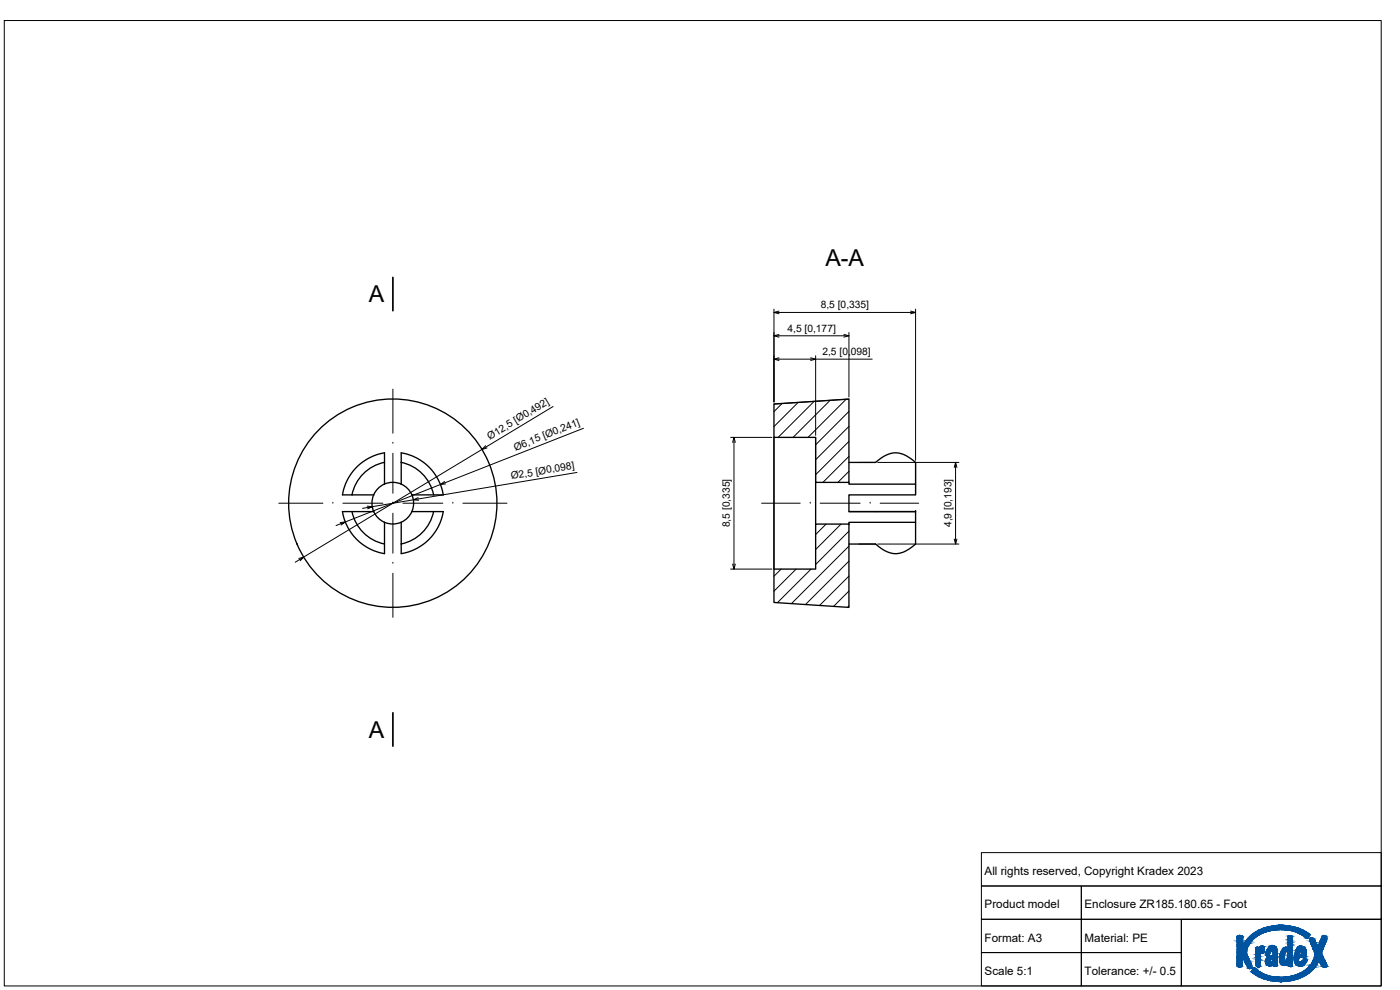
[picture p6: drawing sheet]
<svg xmlns="http://www.w3.org/2000/svg" width="420mm" height="297mm" viewBox="0 0 420 297" stroke-linecap="round" stroke-linejoin="round" font-family="sans-serif">
<defs><g id="words">
<g font-size="7">
<text x="247.7" y="79.7">A-A</text>
<text x="110.7" y="90.7">A</text>
<text x="110.7" y="221.4">A</text>
</g>
<g font-size="3.5">
<text x="295.5" y="262.5">All rights reserved, Copyright Kradex 2023</text>
<text x="295.5" y="272.5">Product model</text>
<text x="325.5" y="272.5">Enclosure ZR185.180.65 - Foot</text>
<text x="295.5" y="282.5">Format: A3</text>
<text x="325.5" y="282.5">Material: PE</text>
<text x="295.5" y="292.5">Scale 5:1</text>
<text x="325.5" y="292.5">Tolerance: +/- 0.5</text>
</g>
<g font-size="3.1">
<text x="246.3" y="92.5">8,5 [0,335]</text>
<text x="236.3" y="99.5">4,5 [0,177]</text>
<text x="246.8" y="106.5">2,5 [0,098]</text>
<text x="147" y="132" transform="rotate(-31 147 132)">Ø12,5 [Ø0,492]</text>
<text x="154.7" y="135.2" transform="rotate(-21 154.7 135.2)">Ø6,15 [Ø0,241]</text>
<text x="153.5" y="143.8" transform="rotate(-9 153.5 143.8)">Ø2,5 [Ø0,098]</text>
<text x="219" y="158.2" transform="rotate(-90 219 158.2)">8,5 [0,335]</text>
<text x="285.5" y="158.2" transform="rotate(-90 285.5 158.2)">4,9 [0,193]</text>
</g>
</g></defs>
<!-- layer: MD_Visible -->
<g fill="none" stroke="#000" stroke-width=".4">
<path d="M115.4 138.7a12.5 12.5 0 0 0-9.8 9.8M115.4 138.7v-2.8a15.3 15.3 0 0 0-12.6 12.6h2.9M115.4 138.7v6.6M120.4 138.7a12.5 12.5 0 0 1 9.7 9.8M232.3 121.2l22.5-1.5v25h-10v-13.5h-12.5zM232.3 131.2v39.6M254.8 138.7h8a7.8 7.8 0 0 1 8.5-2.3l3.5 2.3v6.6M105.6 153.5a12.5 12.5 0 0 0 9.8 9.7M105.7 153.5h-2.9a15.3 15.3 0 0 0 12.6 12.6v-9.4M105.7 153.5h6.5M105.7 148.5h6.5M112.1 148.5l-.4 1.4-.1 1.4 .5 2.2"/>
<path d="M112.1 153.5l1.1 1.7 2.2 1.5M115.4 145.2l-1.7 1.1-1.6 2.2M115.4 145.2a6.3 6.3 0 0 1 8.2 3.3M120.4 156.7l-2.2 .5-1.4-.1-1.4-.4M120.4 145.3v-9.4a15.3 15.3 0 0 1 12.6 12.6h-9.4M123.6 148.5l.5 2.1-.1 1.5-.4 1.4M123.6 153.5l-1.5 2.1-1.7 1.1M123.6 153.5h9.4a15.3 15.3 0 0 1-12.6 12.6v-9.4M130.1 153.5a12.5 12.5 0 0 1-9.7 9.7M244.8 157.2h10v25l-22.5-1.4v-10h12.5zM244.8 144.7v12.5M254.8 144.7v.6h20v3.2h-20v5h20v3.2h-20v.5"/>
<path d="M254.8 153.5h20M274.8 156.7v6.5a8.3 8.3 0 0 1-7.5 2.7l-2.2-.9-2.3-1.8h-8"/>
<circle cx="117.9" cy="151" r="31.3"/>
</g>
<circle cx="274.8" cy="153.5" r=".2" fill="#000"/>
<!-- layer: Tabelka -->
<path d="M1.3 6.2h413.2v289.6h-413.2zM294.5 255.8h120v10h-120zM294.5 275.8h30v10h-30zM294.5 265.8h30v10h-30zM324.5 265.8h90v30h-60v-20h60h-90zM324.5 275.8h30v10h-30zM294.5 285.8h30v10h-30zM324.5 285.8h30v10h-30z" fill="none" stroke="#000" stroke-width=".3"/>
<g fill="#00539f" stroke="#00539f" stroke-width=".3">
<path d="M383.7 277.6h1.3z"/>
<path d="M390.8 280.6h2.3z"/>
<path d="M371.9 280.6h.3z"/>
<path d="M386.9 280.7h.2z"/>
<path d="M371.5 280.8h1.2z"/>
<path d="M393.4 281.3l.2 .1z"/>
<path d="M381.6 283.7h.2z"/>
<path d="M390.2 283.8h.2z"/>
<path d="M378.7 283.8h.1z"/>
<path d="M377.3 284.2h.2z"/>
<path d="M385.7 284.2h.3z"/>
<path d="M378.8 286.1h.2z"/>
<path d="M390.6 286.3h1.4z"/>
<path d="M381.4 286.9h.2z"/>
<path d="M391.6 287.5h.2z"/>
<path d="M385.4 289.7h.1z"/>
<path d="M385.4 289.7h.2z"/>
<path d="M381 289.8h.3z"/>
<path d="M390 289.9h.7z"/>
<path d="M382.6 289.9h.4z"/>
<path d="M387.2 290h.4z"/>
<path d="M377.4 290.1h.5z"/>
<path d="M372 290.2h.2z"/>
<path d="M397.4 290.2h.2z"/>
<path d="M376.3 290.3h.1z"/>
<path d="M375 290.6h.2z"/>
<path d="M383.7 277.6h1.7zM383.5 277.6h1.9z"/>
<path d="M383.5 277.6l2.3 .1zM383 277.7h2.8z"/>
<path d="M383 277.7h3.3zM382.6 277.7h3.7z"/>
<path d="M382.6 277.7h3.9zM382.3 277.7h4.2z"/>
<path d="M382.3 277.7l4.9 .2zM381.7 277.9h5.5z"/>
<path d="M381.7 277.9h5.5zM381.6 277.9h5.6z"/>
<path d="M381.6 277.9l6.2 .1zM381 278h6.8z"/>
<path d="M381 278h7.1zM380.8 278h7.3z"/>
<path d="M380.8 278l7.7 .1zM380.4 278.1h8.1z"/>
<path d="M380.4 278.1l8.5 .2zM379.9 278.3h9z"/>
<path d="M379.9 278.3h9.2zM379.7 278.3h9.4z"/>
<path d="M379.7 278.3l10 .2-.6-.2zM379.2 278.5l.5-.2 10 .2z"/>
<path d="M379.2 278.5h10.6zM379.1 278.5h10.7z"/>
<path d="M379.1 278.5l11.2 .2-.5-.2zM378.6 278.7l.5-.2 11.2 .2z"/>
<path d="M378.6 278.7l11.9 .1zM378.3 278.8h12.2z"/>
<path d="M378.3 278.8l12.4 .1zM378.2 278.9h12.5z"/>
<path d="M384.4 278.9h6.3zM384.4 278.9h6.3z"/>
<path d="M378.2 278.9h6.2zM378.2 278.9h6.2z"/>
<path d="M384.5 278.9h6.2zM384.5 278.9h6.2z"/>
<path d="M378.2 278.9h6zM378.2 278.9h6.2z"/>
<path d="M384.5 278.9h6.2zM384.5 278.9h6.2z"/>
<path d="M378.2 278.9h6zM378.1 278.9h5.4z"/>
<path d="M384.7 278.9l6.1 .1zM384.7 278.9l6.1 .1z"/>
<path d="M378.1 278.9h5.4zM378 279h4.8zM378 279h4.8zM378 279h4.8z"/>
<path d="M385.6 279h5.4zM385.6 279h5.4z"/>
<path d="M378 279h4.8zM377.8 279.1h4.3z"/>
<path d="M386.4 279l4.9 .2zM386.4 279l4.9 .2zM387.2 279.2h4.1zM387.2 279.2h4.1z"/>
<path d="M377.8 279.1h4.3zM377.6 279.2h3.9z"/>
<path d="M377.6 279.2h3.9zM377.5 279.3h3.7z"/>
<path d="M377.5 279.3h3.7zM377.3 279.4h3.5z"/>
<path d="M387.2 279.2l4.4 .2-.3-.2zM387.2 279.2l4.4 .2h-3.6z"/>
<path d="M377.3 279.4l2.9 .1 .6-.1zM377 279.5l.3-.1 2.9 .1z"/>
<path d="M377 279.5h3.2zM376.9 279.6h3.2z"/>
<path d="M388 279.4l4 .2-.4-.2zM388 279.4l4 .2h-3.3z"/>
<path d="M388.7 279.6h3.3zM388.7 279.6h3.3z"/>
<path d="M376.9 279.6l2.7 .1 .5-.1zM376.7 279.7l.2-.1 2.7 .1z"/>
<path d="M376.7 279.7h2.9zM376.4 279.9h2.8z"/>
<path d="M388.8 279.6l3.6 .3-.4-.3zM388.8 279.6l3.6 .3h-2.9z"/>
<path d="M376.4 279.9h2.8zM376.3 280h2.7z"/>
<path d="M389.5 279.9l3.1 .1zM389.5 279.9l3.1 .1z"/>
<path d="M376.3 280l2.2 .2 .5-.2zM376 280.2l.3-.2 2.2 .2z"/>
<path d="M389.7 280l3.2 .2-.3-.2zM389.7 280l3.2 .2h-2.7z"/>
<path d="M376 280.2h2.5zM376 280.2h2.5z"/>
<path d="M390.2 280.2h2.8zM390.2 280.2h2.8z"/>
<path d="M390.2 280.2l2.8 .1zM390.2 280.2l2.8 .1z"/>
<path d="M390.3 280.3h2.7zM390.3 280.3h2.7z"/>
<path d="M390.3 280.3h2.8zM390.3 280.3h2.8z"/>
<path d="M390.3 280.3h2.8zM390.3 280.3h2.8z"/>
<path d="M390.4 280.3l2.7 .1zM390.4 280.3l2.7 .1z"/>
<path d="M390.4 280.4h2.7zM390.4 280.4h2.7z"/>
<path d="M390.5 280.4l2.6 .1zM390.5 280.4l2.6 .1z"/>
<path d="M376 280.2l1.9 .3 .6-.3zM375.6 280.5l.4-.3 1.9 .3z"/>
<path d="M375.6 280.5h2.3zM375.5 280.6h2.3z"/>
<path d="M390.6 280.5h2.5zM390.6 280.5l2.5 .1zM390.8 280.6h2.3z"/>
<path d="M390.8 280.6h2.3zM390.8 280.6h2.3z"/>
<path d="M371.9 280.6l.3 .1zM371.9 280.7h.3z"/>
<path d="M390.9 280.6h2.2zM390.9 280.6l2.1 .1z"/>
<path d="M397.3 280.7h.2zM397.3 280.7h.2z"/>
<path d="M371.9 280.7h.6zM371.7 280.7h.8z"/>
<path d="M371.7 280.7h.8zM371.6 280.7h.9z"/>
<path d="M386.9 280.7h.3zM386.9 280.7h.3z"/>
<path d="M397.3 280.7h.3zM397.2 280.7h.4z"/>
<path d="M386.9 280.7h.4zM386.8 280.7h.5z"/>
<path d="M397.2 280.7h.5zM397.1 280.7h.6z"/>
<path d="M391 280.7h2zM391 280.7l2 .1z"/>
<path d="M386.8 280.7l.6 .1zM386.8 280.7l.6 .1z"/>
<path d="M371.6 280.7l1.1 .1zM371.5 280.8h1.2zM371.5 280.8h1.2z"/>
<path d="M386.8 280.8h.7zM386.7 280.8h.8z"/>
<path d="M375.5 280.6l1.9 .2 .4-.2zM375.3 280.8l.2-.2 1.9 .2z"/>
<path d="M371.5 280.8h1.3zM371.5 280.8h1.3z"/>
<path d="M397.1 280.7l.7 .1zM397.1 280.7l.7 .1z"/>
<path d="M386.7 280.8l.9 .1zM386.7 280.8l.9 .1z"/>
<path d="M397 280.8l.8 .1zM397 280.9h.8z"/>
<path d="M386.6 280.9h1.1zM386.6 280.9h1.1z"/>
<path d="M371.4 280.8l1.4 .1zM371.4 280.9h1.4z"/>
<path d="M371.4 280.9h1.4zM371.4 280.9h1.4z"/>
<path d="M397 280.9h.9zM397 280.9h.9z"/>
<path d="M375.3 280.8h2.1zM375.1 280.9h2.1z"/>
<path d="M397 280.9h.9zM397 280.9h.9z"/>
<path d="M391.1 280.8l1.7 .2 .2-.2zM391.1 280.8l1.7 .2h-1.4z"/>
<path d="M391.4 281h1.4zM391.4 281h1.4z"/>
<path d="M396.9 280.9l1.1 .1zM396.9 280.9l1.1 .1z"/>
<path d="M371.3 280.9l1.6 .1zM371.3 280.9l1.6 .1z"/>
<path d="M396.9 281h1.1zM396.9 281h1.1z"/>
<path d="M386.6 280.9l1.2 .1zM386.6 280.9l1.2 .1zM386.6 281h1.2zM386.6 281h1.2z"/>
<path d="M371.3 281h1.6zM371.3 281h1.6z"/>
<path d="M386.6 281l1.2 .1zM386.6 281l1.2 .1z"/>
<path d="M396.9 281l1.2 .1zM396.9 281l1.2 .1z"/>
<path d="M371.3 281l1.6 .1zM371.3 281l1.6 .1z"/>
<path d="M386.6 281.1h1.2zM386.6 281.1h1.2zM386.6 281.1h1.2zM386.6 281.1h1.2z"/>
<path d="M375.1 280.9l1.9 .2 .2-.2zM375.1 280.9l1.9 .2h-2.1z"/>
<path d="M386.6 281.1l1.3 .1zM386.6 281.1l1.3 .1z"/>
<path d="M371.3 281.1l1.6 .1zM371.3 281.1l1.6 .1z"/>
<path d="M386.6 281.2h1.3zM386.6 281.2h1.3z"/>
<path d="M391.4 281l1.2 .2 .2-.2zM391.4 281l1.2 .2h-.9z"/>
<path d="M396.8 281.1l1.3 .1zM396.8 281.1l1.3 .1h-1.4z"/>
<path d="M371.3 281.2h1.6zM371.3 281.2h1.6zM371.3 281.2h1.6zM371.3 281.2h1.6z"/>
<path d="M396.7 281.2l1.5 .1zM396.7 281.2l1.5 .1z"/>
<path d="M371.3 281.2l1.6 .1zM371.3 281.2l1.6 .1z"/>
<path d="M371.3 281.3h1.6zM371.3 281.3h1.6zM371.3 281.3h1.6zM371.3 281.3h1.6z"/>
<path d="M371.3 281.3h1.6zM371.3 281.3h1.6z"/>
<path d="M374.9 281.1l1.8 .2 .3-.2zM374.9 281.1l1.8 .2h-2z"/>
<path d="M386.6 281.2l1.3 .1zM386.6 281.2l1.3 .1zM386.6 281.3h1.3zM386.6 281.3h1.3z"/>
<path d="M371.3 281.3h1.6zM371.3 281.3h1.6z"/>
<path d="M391.7 281.2h.9zM391.7 281.2l.8 .1z"/>
<path d="M371.3 281.3h1.6zM371.3 281.3h1.6z"/>
<path d="M393.4 281.4h.2zM393.3 281.4h.3z"/>
<path d="M393.3 281.4h.4zM393.3 281.4h.4z"/>
<path d="M386.6 281.3l1.3 .1zM386.6 281.3l1.3 .1z"/>
<path d="M391.9 281.3h.6zM391.9 281.3l.6 .1z"/>
<path d="M393.3 281.4h.4zM393.2 281.4h.5z"/>
<path d="M393.2 281.4h.5zM393.2 281.4h.5z"/>
<path d="M393.2 281.4h.6zM393.2 281.4h.6z"/>
<path d="M371.3 281.3l1.6 .1zM371.3 281.3l1.6 .1z"/>
<path d="M371.3 281.4h1.6zM371.3 281.4h1.6z"/>
<path d="M392 281.4h.5zM392 281.4h.4z"/>
<path d="M386.6 281.4l1.3 .1zM386.6 281.4l1.3 .1z"/>
<path d="M393.2 281.4l.7 .1zM393.2 281.4l.7 .1z"/>
<path d="M374.7 281.3h2zM374.7 281.3l1.8 .2h-1.9z"/>
<path d="M393.1 281.5h.9zM393.1 281.5h.9z"/>
<path d="M386.6 281.5h1.3zM386.6 281.5h1.3z"/>
<path d="M392 281.4h.4zM392 281.4l.4 .1zM392.1 281.5h.3zM392.1 281.5h.3z"/>
<path d="M396.7 281.3l1.5 .2v-.2zM396.7 281.3l1.5 .2h-1.6z"/>
<path d="M392.1 281.5h.3zM392.1 281.5h.3z"/>
<path d="M392.1 281.5h.3zM392.1 281.5h.3zM392.1 281.5h.3zM392.1 281.5h.3zM392.1 281.5h.3zM392.1 281.5h.3zM392.1 281.5h.3zM392.1 281.5h.3z"/>
<path d="M386.6 281.5l1.3 .1zM386.6 281.5l1.3 .1z"/>
<path d="M396.6 281.5l1.6 .1zM396.6 281.5l1.6 .1z"/>
<path d="M392.1 281.5h.3zM392.1 281.5l.2 .1z"/>
<path d="M393.1 281.5l1.1 .1zM393.1 281.5l1.1 .1z"/>
<path d="M393.1 281.6h1.1zM393.1 281.6h1.1z"/>
<path d="M371.3 281.4l1.6 .2v-.2zM371.3 281.4l1.6 .2h-1.6z"/>
<path d="M371.3 281.6l1.6 .1zM371.3 281.6l1.6 .1z"/>
<path d="M386.6 281.6l1.3 .1zM386.6 281.6l1.3 .1z"/>
<path d="M374.6 281.5l1.7 .2 .2-.2zM374.6 281.5l1.7 .2h-2z"/>
<path d="M393.1 281.6l1.2 .1zM393.1 281.6l1.2 .1h-1.3z"/>
<path d="M393 281.7h1.4zM393 281.7h1.4z"/>
<path d="M396.6 281.6l1.6 .2v-.2zM396.6 281.6l1.6 .2h-1.8z"/>
<path d="M374.3 281.7h2zM374.3 281.7l1.8 .1z"/>
<path d="M386.6 281.7l1.3 .2v-.2zM386.6 281.7l1.3 .2h-1.3z"/>
<path d="M371.3 281.7l1.6 .2v-.2zM371.3 281.7l1.6 .2h-1.6z"/>
<path d="M393 281.7l1.5 .2-.1-.2zM393 281.7l1.5 .2h-1.4z"/>
<path d="M393.1 281.9h1.4zM393.1 281.9h1.4z"/>
<path d="M396.4 281.8l1.8 .2v-.2zM396.4 281.8l1.8 .2h-1.8z"/>
<path d="M386.6 281.9l1.3 .1zM386.6 281.9l1.3 .1z"/>
<path d="M371.3 281.9l1.6 .1zM371.3 281.9l1.6 .1z"/>
<path d="M393.1 281.9l1.5 .1zM393.1 281.9l1.5 .1z"/>
<path d="M393.1 282h1.5zM393.1 282h1.5z"/>
<path d="M393.1 282l1.5 .1zM393.1 282l1.5 .1z"/>
<path d="M396.4 282h1.8zM396.4 282l1.8 .1z"/>
<path d="M393.1 282.1h1.5zM393.1 282.1h1.5z"/>
<path d="M374.3 281.8l1.5 .3 .3-.3zM374.3 281.8l1.5 .3h-1.8z"/>
<path d="M371.3 282l1.6 .2v-.2zM371.3 282l1.6 .2h-1.6z"/>
<path d="M393.1 282.1l1.5 .1zM393.1 282.1l1.5 .1z"/>
<path d="M374 282.1h1.8zM374 282.1l1.7 .1z"/>
<path d="M396.3 282.1h1.9zM396.3 282.1l1.8 .1h-1.9z"/>
<path d="M386.6 282l1.3 .3v-.3zM386.6 282l1.3 .3h-1.3z"/>
<path d="M396.2 282.2h1.9zM396.2 282.2l1.9 .1z"/>
<path d="M396.2 282.3h1.9zM396.2 282.3h1.9z"/>
<path d="M386.6 282.3h1.3zM386.6 282.3h1.3z"/>
<path d="M393.1 282.2l1.6 .2-.1-.2zM393.1 282.2l1.6 .2h-1.6z"/>
<path d="M371.3 282.2l1.6 .2v-.2zM371.3 282.2l1.6 .2h-1.6z"/>
<path d="M393.1 282.4h1.6zM393.1 282.4h1.6z"/>
<path d="M396.2 282.3h1.9zM396.2 282.3l1.9 .1z"/>
<path d="M396.2 282.4h1.9zM396.2 282.4h1.8z"/>
<path d="M396.2 282.4h1.8zM396.2 282.4h1.8z"/>
<path d="M396.1 282.4h1.9zM396.1 282.4l1.9 .2z"/>
<path d="M374 282.2l1.5 .4 .2-.4zM374 282.2l1.5 .4h-1.8z"/>
<path d="M373.7 282.6h1.8zM373.7 282.6h1.7z"/>
<path d="M396.1 282.6h1.9zM396.1 282.6h1.8z"/>
<path d="M396.1 282.6l1.8 .1zM396.1 282.6l1.8 .1z"/>
<path d="M393.1 282.4l1.8 .3-.2-.3zM393.1 282.4l1.8 .3h-1.6z"/>
<path d="M371.3 282.4l1.6 .3v-.3zM371.3 282.4l1.6 .3h-1.6z"/>
<path d="M386.6 282.3l1.3 .5v-.5zM386.6 282.3l1.3 .5h-1.3z"/>
<path d="M386.6 282.8h1.3zM386.6 282.8h1.3z"/>
<path d="M371.3 282.7l1.6 .1zM371.3 282.7l1.6 .1z"/>
<path d="M396.1 282.7l1.7 .2 .1-.2zM396.1 282.7l1.7 .2h-1.8z"/>
<path d="M393.3 282.7l1.7 .2zM393.3 282.7l1.7 .2zM393.3 282.9h1.7zM393.3 282.9h1.7z"/>
<path d="M393.3 282.9h1.7zM393.3 282.9h1.7z"/>
<path d="M393.4 282.9h1.6zM393.4 282.9h1.6z"/>
<path d="M396 282.9h1.8zM396 282.9l1.8 .1z"/>
<path d="M371.3 282.8l1.6 .2v-.2zM371.3 282.8l1.6 .2h-1.6z"/>
<path d="M393.4 282.9l1.6 .1zM393.4 282.9l1.6 .1z"/>
<path d="M373.7 282.6l1.4 .4 .3-.4zM373.7 282.6l1.4 .4h-1.6z"/>
<path d="M395.9 283h1.9zM395.9 283l1.9 .1z"/>
<path d="M373.5 283h1.6zM373.5 283l1.6 .1z"/>
<path d="M393.4 283l1.7 .1zM393.4 283l1.7 .1z"/>
<path d="M393.4 283.1h1.7zM393.4 283.1h1.7z"/>
<path d="M373.5 283.1h1.6zM373.5 283.1h1.6z"/>
<path d="M373.4 283.1h1.7zM373.4 283.1h1.6z"/>
<path d="M373.4 283.1h1.6zM373.4 283.1l1.6 .1zM373.4 283.2h1.6zM373.4 283.2h1.6zM373.4 283.2h1.6zM373.4 283.2h1.6z"/>
<path d="M373.4 283.2h1.6zM373.4 283.2h1.6z"/>
<path d="M371.3 283l1.6 .2v-.2zM371.3 283l1.6 .2h-1.6z"/>
<path d="M393.4 283.1l1.7 .1zM393.4 283.1l1.7 .1z"/>
<path d="M395.9 283.1l1.8 .1 .1-.1zM395.9 283.1l1.8 .1h-1.8z"/>
<path d="M386.6 282.8l1.3 .5v-.5zM386.6 282.8l1.3 .5h-1.3z"/>
<path d="M386.6 283.3h1.3zM386.6 283.3h1.3z"/>
<path d="M373.4 283.2h1.6zM373.4 283.2l1.6 .1z"/>
<path d="M371.3 283.2l1.6 .1zM371.3 283.2l1.6 .1z"/>
<path d="M395.9 283.2h1.8zM395.9 283.2l1.8 .1z"/>
<path d="M393.5 283.2l1.7 .1zM393.5 283.2l1.7 .1zM393.5 283.3h1.7zM393.5 283.3h1.7z"/>
<path d="M393.5 283.3h1.7zM393.5 283.3h1.7zM393.5 283.3h1.7zM393.5 283.3h1.7z"/>
<path d="M373.4 283.3h1.6zM373.4 283.3l1.5 .1z"/>
<path d="M371.3 283.3l1.6 .1zM371.3 283.3l1.6 .1z"/>
<path d="M395.8 283.3h1.9zM395.8 283.3l1.8 .1z"/>
<path d="M393.5 283.3l1.7 .1zM393.5 283.3l1.7 .1z"/>
<path d="M373.3 283.4h1.6zM373.3 283.4h1.6z"/>
<path d="M373.3 283.4h1.6zM373.3 283.4h1.6z"/>
<path d="M371.3 283.4h1.6zM371.3 283.4h1.6z"/>
<path d="M371.3 283.4h1.6zM371.3 283.4h1.6z"/>
<path d="M373.3 283.4h1.6zM373.3 283.4h1.6z"/>
<path d="M373.3 283.4h1.6zM373.3 283.4l1.5 .1z"/>
<path d="M395.8 283.4h1.8zM395.8 283.4l1.7 .1z"/>
<path d="M373.2 283.5h1.6zM373.2 283.5h1.6z"/>
<path d="M393.5 283.4l1.8 .2-.1-.2zM393.5 283.4l1.8 .2h-1.7z"/>
<path d="M393.6 283.6h1.7zM393.6 283.6h1.7z"/>
<path d="M371.3 283.4l1.6 .2v-.2zM371.3 283.4l1.6 .2h-1.6z"/>
<path d="M381.6 283.7h.3zM381.6 283.7h.3z"/>
<path d="M373.2 283.5h1.6zM373.2 283.5l1.5 .2h-1.5z"/>
<path d="M386.6 283.3l1.3 .4v-.4zM386.6 283.3l1.3 .4h-1.4z"/>
<path d="M395.7 283.5l1.8 .2v-.2zM395.7 283.5l1.8 .2h-1.8z"/>
<path d="M381.6 283.7h.6zM381.4 283.7h.8z"/>
<path d="M371.3 283.6l1.6 .2zM371.3 283.6l1.6 .2z"/>
<path d="M393.6 283.6l1.8 .2-.1-.2zM393.6 283.6l1.8 .2h-1.7z"/>
<path d="M381.4 283.7l.9 .1zM381.3 283.8h1z"/>
<path d="M386.5 283.7l1.4 .1zM386.5 283.7l1.4 .1z"/>
<path d="M373.2 283.7h1.5zM373.2 283.7l1.5 .1z"/>
<path d="M371.3 283.8h1.6zM371.3 283.8h1.6z"/>
<path d="M395.7 283.7h1.8zM395.7 283.7l1.7 .1z"/>
<path d="M390.2 283.8h.4zM390 283.8h.6z"/>
<path d="M378.7 283.8h.2zM378.6 283.8h.3z"/>
<path d="M378.6 283.8l.4 .1zM378.6 283.8l.4 .1z"/>
<path d="M393.7 283.8l1.8 .1zM393.7 283.8l1.8 .1z"/>
<path d="M371.3 283.8l1.6 .1zM371.3 283.8l1.6 .1z"/>
<path d="M390 283.8l.7 .1zM389.9 283.9h.8z"/>
<path d="M381.3 283.8l1.2 .1zM381.1 283.9h1.4z"/>
<path d="M378.6 283.9h.4zM378.4 283.9h.6z"/>
<path d="M395.6 283.8h1.8zM395.6 283.8l1.8 .1z"/>
<path d="M393.7 283.9h1.9zM393.7 283.9h1.9z"/>
<path d="M373.1 283.8h1.6zM373.1 283.8l1.5 .1z"/>
<path d="M378.4 283.9h.7zM378.4 283.9h.7z"/>
<path d="M381.1 283.9h1.5zM381.1 283.9h1.5z"/>
<path d="M371.3 283.9l1.6 .1zM371.3 283.9l1.6 .1z"/>
<path d="M389.9 283.9l1 .1zM389.8 284h1.1z"/>
<path d="M373.1 283.9h1.5zM373.1 283.9l1.5 .1zM373 284h1.6zM373 284h1.6z"/>
<path d="M378.4 283.9l.8 .1zM378.3 284h.9z"/>
<path d="M373 284h1.6zM373 284h1.6z"/>
<path d="M371.3 284h1.7zM371.3 284h1.7z"/>
<path d="M389.8 284h1.2zM389.7 284h1.3z"/>
<path d="M393.7 283.9h3.7zM393.7 283.9l3.6 .1z"/>
<path d="M381.1 283.9l1.6 .1zM381 284h1.7z"/>
<path d="M378.3 284h1zM378.3 284h1z"/>
<path d="M378.2 284l1.1 .1zM378.2 284l1.1 .1z"/>
<path d="M386.5 283.8l1.4 .3v-.3zM386.5 283.8l1.4 .3h-1.4z"/>
<path d="M389.7 284l1.5 .1zM389.7 284l1.5 .1z"/>
<path d="M381 284l1.8 .1zM381 284l1.8 .1z"/>
<path d="M378.2 284.1h1.1zM378.2 284.1h1.1z"/>
<path d="M380.9 284.1h2zM380.9 284.1h2z"/>
<path d="M378.2 284.1h1.1zM378.2 284.1h1.1z"/>
<path d="M393.8 284l3.5 .2v-.2zM393.8 284l3.5 .2h-3.4z"/>
<path d="M389.7 284.1l1.7 .1zM389.5 284.2h1.9z"/>
<path d="M378.2 284.1l1.2 .1zM378.2 284.1l1.2 .1z"/>
<path d="M389.5 284.2h1.9zM389.5 284.2h1.9z"/>
<path d="M386.5 284.1l1.4 .1zM386.5 284.1l1.4 .1z"/>
<path d="M377.3 284.2h.2zM377.2 284.2h.3z"/>
<path d="M385.7 284.2h.4zM385.6 284.2h.5z"/>
<path d="M377.2 284.2h.4zM377.1 284.2h.5z"/>
<path d="M378.1 284.2h1.3zM378.1 284.2h1.3z"/>
<path d="M385.6 284.2l.6 .1zM385.5 284.3h.7z"/>
<path d="M389.5 284.2l2 .1zM389.5 284.2l2 .1z"/>
<path d="M377.1 284.2l.5 .1zM377 284.3h.6z"/>
<path d="M380.9 284.1l2.1 .2-.1-.2zM380.9 284.1l2.1 .2h-2.3z"/>
<path d="M385.5 284.3h.8zM385.4 284.3h.9z"/>
<path d="M378.1 284.2l1.3 .1zM378.1 284.2l1.3 .1z"/>
<path d="M393.9 284.2h3.4zM393.9 284.2l3.3 .1z"/>
<path d="M380.7 284.3h2.3zM380.7 284.3h2.3z"/>
<path d="M386.5 284.2l1.4 .1zM386.5 284.2l1.4 .1z"/>
<path d="M385.4 284.3l.9 .1zM385.4 284.4h.9z"/>
<path d="M386.5 284.3l1.4 .1zM386.5 284.3l1.4 .1z"/>
<path d="M378.1 284.3l1.3 .1zM378.1 284.3l1.3 .1z"/>
<path d="M389.4 284.3l2.2 .1zM389.4 284.3l2.2 .1z"/>
<path d="M389.3 284.4h2.3zM389.3 284.4h2.3z"/>
<path d="M378.1 284.4h1.3zM378.1 284.4h1.3z"/>
<path d="M377 284.3l.8 .1zM377 284.3l.8 .1z"/>
<path d="M386.5 284.4h1.4zM386.5 284.4h1.4z"/>
<path d="M371.3 284l3.1 .4 .2-.4zM371.3 284l3.1 .4h-3.1z"/>
<path d="M385.4 284.4h1.1zM385.2 284.4h1.3z"/>
<path d="M393.9 284.3h3.3zM393.9 284.3l3.2 .1z"/>
<path d="M394 284.4l3.1 .1zM394 284.4l3.1 .1z"/>
<path d="M385.2 284.4l1.3 .1zM385.2 284.5h1.3z"/>
<path d="M377 284.4l.8 .1zM377 284.4l.8 .1z"/>
<path d="M385.2 284.5h1.3zM385.2 284.5h1.3z"/>
<path d="M386.5 284.4l1.4 .1zM386.5 284.4l1.4 .1z"/>
<path d="M377 284.5h.9zM377 284.5h.9z"/>
<path d="M378 284.4l1.4 .1zM378 284.4l1.4 .1z"/>
<path d="M377 284.5h1zM377 284.5h1z"/>
<path d="M386.5 284.5h1.4zM386.5 284.5h1.4zM386.5 284.5h1.4zM386.5 284.5h1.4z"/>
<path d="M385.2 284.5h1.3zM385.2 284.5h1.3z"/>
<path d="M377 284.5h2.4zM377 284.5h2.4z"/>
<path d="M389.3 284.4l2.4 .1zM389.3 284.4l2.4 .1z"/>
<path d="M377 284.5h2.4zM377 284.5h2.4z"/>
<path d="M376.9 284.5h2.5zM376.9 284.5h2.5zM376.9 284.5h2.5zM376.9 284.5h2.5z"/>
<path d="M380.7 284.3l2.5 .3-.2-.3zM380.7 284.3l2.5 .3h-2.7z"/>
<path d="M394 284.5h3.1zM394 284.5l3.1 .1z"/>
<path d="M376.9 284.5l2.5 .1zM376.9 284.5l2.5 .1z"/>
<path d="M380.5 284.6h2.7zM380.5 284.6h2.7z"/>
<path d="M376.9 284.6h2.5zM376.9 284.6h2.5z"/>
<path d="M385.2 284.5h2.7zM385.2 284.5l2.6 .1h-2.7z"/>
<path d="M389.2 284.5l2.6 .1zM389.2 284.5l2.6 .1z"/>
<path d="M394 284.6h3.1zM394 284.6h3.1z"/>
<path d="M394.1 284.6l3 .1zM394.1 284.6l3 .1z"/>
<path d="M389.2 284.6l2.6 .1zM389.2 284.6l2.6 .1z"/>
<path d="M376.9 284.6l2.5 .1zM376.9 284.6l2.5 .1z"/>
<path d="M394.1 284.7h3zM394.1 284.7h2.9z"/>
<path d="M376.9 284.7l2.5 .1zM376.9 284.7l2.5 .1z"/>
<path d="M394.1 284.7h2.9zM394.1 284.7l2.9 .1zM394.1 284.8h2.9zM394.1 284.8h2.9z"/>
<path d="M385.1 284.6l2.7 .2zM385.1 284.6l2.7 .2h-2.9z"/>
<path d="M380.5 284.6l2.8 .2-.1-.2zM380.5 284.6l2.8 .2h-2.9z"/>
<path d="M376.9 284.8h2.5zM376.9 284.8h2.5z"/>
<path d="M394.1 284.8h2.9zM394.1 284.8h2.9zM394.1 284.8h2.9zM394.1 284.8h2.9z"/>
<path d="M380.4 284.8h2.9zM380.4 284.8h2.9z"/>
<path d="M389.2 284.7l2.7 .2-.1-.2zM389.2 284.7l2.7 .2h-2.8z"/>
<path d="M376.9 284.8l2.5 .1zM376.9 284.8l2.5 .1z"/>
<path d="M394.1 284.8l2.9 .1zM394.1 284.8l2.9 .1z"/>
<path d="M394.1 284.9h2.9zM394.1 284.9h2.9zM394.2 284.9h2.8zM394.2 284.9h2.8z"/>
<path d="M371.3 284.4l3 .5 .1-.5zM371.3 284.4l3 .5h-3z"/>
<path d="M389.1 284.9h2.8zM389.1 284.9h2.8z"/>
<path d="M394.2 284.9h2.8zM394.2 284.9h2.8z"/>
<path d="M371.3 284.9h3zM371.3 284.9h3z"/>
<path d="M389 284.9l2.9 .1zM389 284.9l2.9 .1z"/>
<path d="M390.6 285h1.3zM390.6 285h1.3z"/>
<path d="M389 285h1.5zM389 285h1.6z"/>
<path d="M376.9 284.9l2.5 .1zM376.9 284.9l2.5 .1z"/>
<path d="M394.2 284.9h2.8zM394.2 284.9l2.7 .1z"/>
<path d="M389 285h1.5zM389 285h1.5z"/>
<path d="M390.6 285h1.4zM390.6 285h1.4z"/>
<path d="M390.7 285l1.3 .1zM390.7 285l1.3 .1z"/>
<path d="M380.3 284.8l3 .3v-.3zM380.3 284.8l3 .3h-3.1z"/>
<path d="M389 285h1.5zM389 285l1.4 .1z"/>
<path d="M380.2 285.1h3.1zM380.2 285.1h3.1z"/>
<path d="M371.3 284.9l2.9 .2 .1-.2zM371.3 284.9l2.9 .2h-2.9z"/>
<path d="M381.8 285.1h1.5zM381.8 285.1h1.5z"/>
<path d="M394.2 285h2.7zM394.2 285l2.7 .1z"/>
<path d="M376.9 285l2.5 .1v-.1zM376.9 285l2.5 .1h-2.5z"/>
<path d="M394.2 285.1h2.7zM394.2 285.1h2.7z"/>
<path d="M381.8 285.1h1.5zM381.8 285.1h1.5z"/>
<path d="M384.9 284.8l2.9 .3v-.3zM384.9 284.8l2.9 .3h-3.1z"/>
<path d="M380.2 285.1h1.6zM380.2 285.1l1.5 .1z"/>
<path d="M381.9 285.1l1.4 .1zM381.9 285.1l1.4 .1z"/>
<path d="M389 285.1h1.4zM389 285.1l1.3 .1z"/>
<path d="M376.9 285.1l2.5 .1zM376.9 285.1l2.5 .1z"/>
<path d="M390.7 285.1l1.3 .1zM390.7 285.1l1.3 .1z"/>
<path d="M381.9 285.2h1.4zM381.9 285.2h1.4z"/>
<path d="M384.7 285.1l3.1 .1zM384.7 285.1l3.1 .1z"/>
<path d="M386.3 285.2h1.5zM386.3 285.2h1.5z"/>
<path d="M384.6 285.2h1.7zM384.6 285.2h1.7z"/>
<path d="M384.6 285.2h1.7zM384.6 285.2h1.7z"/>
<path d="M386.3 285.2h1.5zM386.3 285.2h1.5z"/>
<path d="M381.9 285.2h1.4zM381.9 285.2h1.4z"/>
<path d="M390.7 285.2h1.3zM390.7 285.2h1.3zM390.8 285.2h1.2zM390.8 285.2h1.2z"/>
<path d="M376.9 285.2l2.5 .1zM376.9 285.2l2.5 .1z"/>
<path d="M384.6 285.2h1.7zM384.6 285.2l1.6 .1z"/>
<path d="M371.3 285.1l2.9 .2v-.2zM371.3 285.1l2.9 .2h-2.9z"/>
<path d="M380.2 285.2h1.5zM380.2 285.2l1.4 .1z"/>
<path d="M386.3 285.2l1.5 .1zM386.3 285.2l1.5 .1z"/>
<path d="M381.9 285.2l1.4 .1zM381.9 285.2l1.4 .1z"/>
<path d="M380.1 285.3h1.5zM380.1 285.3h1.5z"/>
<path d="M390.8 285.2l1.2 .1zM390.8 285.2l1.2 .1z"/>
<path d="M376.9 285.3h2.5zM376.9 285.3h2.5z"/>
<path d="M388.9 285.2h1.4zM388.9 285.2l1.4 .1h-1.4z"/>
<path d="M376.9 285.3h2.5zM376.9 285.3h2.5z"/>
<path d="M394.2 285.1l2.6 .2 .1-.2zM394.2 285.1l2.6 .2h-2.5z"/>
<path d="M384.6 285.3h1.6zM384.6 285.3h1.5z"/>
<path d="M376.9 285.3h2.5zM376.9 285.3h2.5z"/>
<path d="M380.1 285.3h1.5zM380.1 285.3l1.4 .1z"/>
<path d="M382 285.3l1.4 .1zM382 285.3l1.4 .1z"/>
<path d="M394.3 285.3h2.5zM394.3 285.3l2.5 .1z"/>
<path d="M386.4 285.3l1.4 .1zM386.4 285.3l1.4 .1z"/>
<path d="M376.9 285.3l2.5 .1zM376.9 285.3l2.5 .1z"/>
<path d="M371.3 285.3h2.9zM371.3 285.3l2.9 .1z"/>
<path d="M382 285.4h1.4zM382 285.4h1.4z"/>
<path d="M384.5 285.3h1.6zM384.5 285.3l1.5 .2z"/>
<path d="M386.4 285.4l1.4 .1zM386.4 285.4l1.4 .1z"/>
<path d="M390.8 285.3l1.2 .2v-.2zM390.8 285.3l1.2 .2h-1.2zM390.8 285.5h1.2zM390.8 285.5h1.2z"/>
<path d="M380 285.4h1.5zM380 285.4l1.4 .1z"/>
<path d="M376.9 285.4l2.5 .1zM376.9 285.4l2.5 .1z"/>
<path d="M386.4 285.5h1.4zM386.4 285.5h1.4z"/>
<path d="M380 285.5h1.4zM380 285.5h1.4z"/>
<path d="M390.8 285.5h1.2zM390.8 285.5h1.2z"/>
<path d="M371.3 285.4h2.9zM371.3 285.4l2.9 .1z"/>
<path d="M386.4 285.5h1.4zM386.4 285.5h1.4z"/>
<path d="M390.8 285.5l1.2 .1zM390.8 285.5l1.2 .1zM390.8 285.6h1.2zM390.8 285.6h1.2z"/>
<path d="M376.9 285.5h2.5zM376.9 285.5l2.5 .1z"/>
<path d="M390.8 285.6h1.2zM390.8 285.6h1.2z"/>
<path d="M382 285.4l1.4 .2v-.2zM382 285.4l1.4 .2h-1.4z"/>
<path d="M386.4 285.5l1.4 .1zM386.4 285.5l1.4 .1z"/>
<path d="M382 285.6h1.4zM382 285.6h1.4z"/>
<path d="M384.5 285.5h1.5zM384.5 285.5l1.4 .1z"/>
<path d="M384.4 285.6h1.5zM384.4 285.6h1.5z"/>
<path d="M388.9 285.3l1.2 .3 .2-.3zM388.9 285.3l1.2 .3h-1.3z"/>
<path d="M394.3 285.4l2.4 .2 .1-.2zM394.3 285.4l2.4 .2h-2.3z"/>
<path d="M371.3 285.5h2.9zM371.3 285.5l2.8 .1z"/>
<path d="M376.9 285.6h2.5zM376.9 285.6l2.5 .1z"/>
<path d="M390.8 285.6l1.2 .1zM390.8 285.6l1.2 .1z"/>
<path d="M371.3 285.6l2.8 .1zM371.3 285.6l2.8 .1z"/>
<path d="M388.8 285.6h1.3zM388.8 285.6l1.3 .1z"/>
<path d="M376.9 285.7h2.5zM376.9 285.7h2.5z"/>
<path d="M390.8 285.7h1.2zM390.8 285.7h1.2z"/>
<path d="M376.9 285.7h1.5zM376.9 285.7h1.5z"/>
<path d="M380 285.5l1.3 .2 .1-.2zM380 285.5l1.3 .2h-1.4z"/>
<path d="M378.4 285.7h1zM378.4 285.7h.9z"/>
<path d="M394.4 285.6h2.3zM394.4 285.6l2.3 .1z"/>
<path d="M376.9 285.7h1.5zM376.9 285.7l1.4 .1z"/>
<path d="M371.3 285.7l2.8 .1zM371.3 285.7l2.8 .1z"/>
<path d="M386.4 285.6l1.4 .2v-.2zM386.4 285.6l1.4 .2h-1.4z"/>
<path d="M384.4 285.6l1.4 .2 .1-.2zM384.4 285.6l1.4 .2h-1.4z"/>
<path d="M382 285.6l1.4 .2v-.2zM382 285.6l1.4 .2h-1.4z"/>
<path d="M378.5 285.7h.8zM378.5 285.7l.8 .1z"/>
<path d="M394.5 285.7h2.2zM394.5 285.7l2.2 .1z"/>
<path d="M378.5 285.8h.8zM378.5 285.8h.8z"/>
<path d="M376.9 285.8h1.4zM376.9 285.8h1.4z"/>
<path d="M390.8 285.7l1.2 .1zM390.8 285.7l1.2 .1z"/>
<path d="M376.9 285.8l1.4 .1zM376.9 285.8l1.4 .1z"/>
<path d="M382 285.8l1.4 .1zM382 285.8l1.4 .1z"/>
<path d="M388.7 285.7l1.4 .2v-.2zM388.7 285.7l1.4 .2h-1.4z"/>
<path d="M379.9 285.7l1.3 .2 .1-.2zM379.9 285.7l1.3 .2h-1.4z"/>
<path d="M371.3 285.8l2.8 .1zM371.3 285.8l2.8 .1z"/>
<path d="M378.5 285.8h.8zM378.5 285.8l.7 .1z"/>
<path d="M378.6 285.9h.6zM378.6 285.9h.6zM378.6 285.9h.6zM378.6 285.9h.6z"/>
<path d="M376.9 285.9h1.4zM376.9 285.9h1.4z"/>
<path d="M390.7 285.8l1.3 .1zM390.7 285.8l1.3 .1z"/>
<path d="M394.5 285.8l2.2 .2v-.2zM394.5 285.8l2.2 .2h-2.2z"/>
<path d="M384.4 285.8l1.3 .2 .1-.2zM384.4 285.8l1.3 .2h-1.4z"/>
<path d="M388.7 285.9h1.4zM388.7 285.9l1.3 .1z"/>
<path d="M378.6 285.9h.6zM378.6 285.9l.5 .1z"/>
<path d="M390.7 285.9l1.3 .1zM390.7 285.9l1.3 .1z"/>
<path d="M382.1 285.9l1.3 .1v-.1zM382.1 285.9l1.3 .1h-1.3z"/>
<path d="M378.7 286h.4zM378.7 286h.4z"/>
<path d="M390.7 286h1.3zM390.7 286h1.3z"/>
<path d="M384.3 286h1.4zM384.3 286l1.3 .1z"/>
<path d="M371.3 285.9l2.8 .2v-.2zM371.3 285.9l2.8 .2h-2.8z"/>
<path d="M376.9 285.9h1.4zM376.9 285.9l1.4 .2z"/>
<path d="M371.3 286.1h2.8zM371.3 286.1h2.8z"/>
<path d="M378.7 286h.4zM378.7 286l.3 .1z"/>
<path d="M379.8 285.9l1.3 .2 .1-.2zM379.8 285.9l1.3 .2h-1.3z"/>
<path d="M378.8 286.1h.2zM378.8 286.1h.2z"/>
<path d="M394.5 286l2.2 .1zM394.5 286l2.2 .1z"/>
<path d="M388.6 286h1.4zM388.6 286l1.4 .1z"/>
<path d="M388.6 286.1h1.4zM388.6 286.1h1.4z"/>
<path d="M390.7 286l1.3 .1zM390.7 286l1.3 .1z"/>
<path d="M394.6 286.1h2.1zM394.6 286.1h2.1z"/>
<path d="M379.8 286.1h1.3zM379.8 286.1l1.3 .1z"/>
<path d="M382.1 286l1.3 .2zM382.1 286l1.3 .2z"/>
<path d="M388.6 286.1h1.4zM388.6 286.1l1.3 .1z"/>
<path d="M371.3 286.1l2.9 .1zM371.3 286.1l2.9 .1z"/>
<path d="M390.7 286.1l1.3 .1zM390.7 286.1l1.3 .1z"/>
<path d="M388.6 286.2h1.3zM388.6 286.2h1.3z"/>
<path d="M384.3 286.1h1.3zM384.3 286.1l1.3 .1h-1.4z"/>
<path d="M376.9 286.1l1.4 .1v-.1zM376.9 286.1l1.4 .1h-1.4z"/>
<path d="M390.7 286.2l1.3 .1zM390.7 286.2l1.3 .1z"/>
<path d="M379.8 286.2h1.3zM379.8 286.2l1.2 .1z"/>
<path d="M394.6 286.1l2.1 .2zM394.6 286.1l2.1 .2z"/>
<path d="M390.6 286.3h1.4zM390.6 286.3h1.4zM390.6 286.3h1.4z"/>
<path d="M388.6 286.2l1.4 .1zM388.6 286.2l1.4 .1z"/>
<path d="M390.6 286.3h1.4zM390.5 286.3h1.5z"/>
<path d="M382.1 286.2l1.3 .1v-.1zM382.1 286.2l1.3 .1h-1.3z"/>
<path d="M371.3 286.2l2.9 .1zM371.3 286.2l2.9 .1z"/>
<path d="M376.9 286.2l1.4 .1zM376.9 286.2l1.4 .1z"/>
<path d="M379.8 286.3h1.2zM379.8 286.3h1.1z"/>
<path d="M390.5 286.3h1.5zM390.4 286.3h1.6z"/>
<path d="M390.4 286.3l1.6 .1zM390.3 286.4h1.7z"/>
<path d="M388.6 286.3l1.5 .1zM388.6 286.3l1.5 .1z"/>
<path d="M390.3 286.4h1.7zM390.2 286.4h1.8z"/>
<path d="M388.5 286.4h1.7zM388.5 286.4h1.7z"/>
<path d="M376.9 286.3l1.4 .1zM376.9 286.3l1.4 .1z"/>
<path d="M388.5 286.4h3.5zM388.5 286.4h3.5z"/>
<path d="M394.6 286.3l2.1 .1v-.1zM394.6 286.3l2.1 .1h-2.1z"/>
<path d="M379.8 286.3h1.1zM379.8 286.3l1.1 .1z"/>
<path d="M376.9 286.4l1.4 .1zM376.9 286.4l1.4 .1z"/>
<path d="M382.1 286.3l1.3 .2zM382.1 286.3l1.3 .2z"/>
<path d="M394.6 286.4l2.2 .1zM394.6 286.4l2.2 .1z"/>
<path d="M384.2 286.2l1.3 .3 .1-.3zM384.2 286.2l1.3 .3h-1.4z"/>
<path d="M376.9 286.5h1.4zM376.9 286.5h1.4z"/>
<path d="M371.3 286.3l3 .2-.1-.2zM371.3 286.3l3 .2h-3z"/>
<path d="M382.1 286.5h1.3zM382.1 286.5h1.3z"/>
<path d="M379.8 286.4h1.1zM379.8 286.4l1 .1z"/>
<path d="M386.4 285.8l1.4 .7v-.7zM386.4 285.8l1.4 .7h-1.4z"/>
<path d="M384.1 286.5h1.4zM384.1 286.5l1.4 .1z"/>
<path d="M379.8 286.5h1zM379.8 286.5l1 .1z"/>
<path d="M382.1 286.5l1.3 .1zM382.1 286.5l1.3 .1z"/>
<path d="M379.9 286.6h.9zM379.9 286.6h.9z"/>
<path d="M394.6 286.5l2.2 .1zM394.6 286.5l2.2 .1z"/>
<path d="M379.9 286.6h.9zM379.9 286.6h.9z"/>
<path d="M388.5 286.4l3.5 .2v-.2zM388.5 286.4l3.5 .2h-3.5z"/>
<path d="M371.3 286.5l3 .1zM371.3 286.5l3 .1z"/>
<path d="M379.9 286.6h.9zM379.9 286.6h.9z"/>
<path d="M380 286.6h.8zM380 286.6l.7 .1zM380 286.7h.7zM380 286.7h.7z"/>
<path d="M382.1 286.6l1.3 .1zM382.1 286.6l1.3 .1z"/>
<path d="M394.6 286.6l2.2 .1zM394.6 286.6l2.2 .1z"/>
<path d="M388.5 286.6l3.5 .1zM388.5 286.6l3.5 .1z"/>
<path d="M371.3 286.6l3 .1zM371.3 286.6l3 .1z"/>
<path d="M386.4 286.5l1.4 .2v-.2zM386.4 286.5l1.4 .2h-1.4z"/>
<path d="M380 286.7h.7zM380 286.7h.7z"/>
<path d="M388.5 286.7h3.5zM388.5 286.7h3.5z"/>
<path d="M380 286.7h.7zM380 286.7h.7z"/>
<path d="M382 286.7h1.4zM382 286.7h1.4z"/>
<path d="M384.1 286.6l1.3 .2 .1-.2zM384.1 286.6l1.3 .2h-1.3z"/>
<path d="M388.5 286.7l3.5 .1zM388.5 286.7l3.5 .1z"/>
<path d="M394.6 286.7l2.3 .1zM394.6 286.7l2.3 .1z"/>
<path d="M380.1 286.7h.6zM380.1 286.7l.5 .1z"/>
<path d="M394.6 286.8h2.3zM394.6 286.8h2.3z"/>
<path d="M380.1 286.8h.5zM380.1 286.8h.5z"/>
<path d="M394.6 286.8h2.3zM394.6 286.8h2.3z"/>
<path d="M382 286.7l1.4 .2zM382 286.7l1.4 .2z"/>
<path d="M376.9 286.5l1.4 .4v-.4zM376.9 286.5l1.4 .4h-1.4z"/>
<path d="M380.2 286.8h.4zM380.2 286.8l.3 .1z"/>
<path d="M380.3 286.9h.2zM380.3 286.9h.1z"/>
<path d="M386.4 286.7l1.4 .2v-.2zM386.4 286.7l1.4 .2h-1.4z"/>
<path d="M381.9 286.9h1.5zM381.9 286.9h1.5z"/>
<path d="M394.6 286.8l2.4 .1zM394.6 286.8l2.4 .1z"/>
<path d="M381.9 286.9h1.5zM381.7 286.9h1.7z"/>
<path d="M381.4 286.9h.3zM381.3 286.9h.4z"/>
<path d="M388.5 286.8l3.5 .1zM388.5 286.8l3.5 .1z"/>
<path d="M394.6 286.9h2.4zM394.6 286.9h2.4z"/>
<path d="M381.3 286.9h2.1zM381.2 286.9h2.2zM381.2 286.9h2.2zM381.2 286.9h2.2z"/>
<path d="M371.3 286.7l3.2 .2-.2-.2zM371.3 286.7l3.2 .2h-3.3z"/>
<path d="M394.6 286.9l2.4 .1zM394.6 286.9l2.4 .1zM394.5 287h2.5zM394.5 287h2.5z"/>
<path d="M388.5 286.9h3.5zM388.5 286.9l3.5 .1z"/>
<path d="M381.2 286.9l2.2 .1zM380.9 287h2.5z"/>
<path d="M384.1 286.8l1.3 .2v-.2zM384.1 286.8l1.3 .2h-1.4z"/>
<path d="M394.5 287h2.5zM394.5 287h2.5z"/>
<path d="M371.2 286.9l3.3 .1zM371.2 286.9l3.3 .1z"/>
<path d="M371.2 287h3.3zM371.2 287h3.3zM371.2 287h3.3zM371.2 287h3.3z"/>
<path d="M388.4 287h3.6zM388.4 287h3.6z"/>
<path d="M394.5 287h2.5zM394.5 287h2.5z"/>
<path d="M371.2 287l3.3 .1zM371.2 287l3.3 .1z"/>
<path d="M380.9 287l2.5 .1zM380.7 287.1h2.7z"/>
<path d="M384 287h1.4zM384 287l1.4 .1z"/>
<path d="M371.2 287.1h3.3zM371.2 287.1h3.3z"/>
<path d="M376.9 286.9l1.4 .2v-.2zM376.9 286.9l1.4 .2h-1.4z"/>
<path d="M388.4 287h3.6zM388.4 287l3.5 .1z"/>
<path d="M394.5 287l2.6 .1zM394.5 287l2.6 .1z"/>
<path d="M371.2 287.1l3.4 .1zM371.2 287.1l3.4 .1zM371.2 287.2h3.4zM371.2 287.2h3.4z"/>
<path d="M394.5 287.1l2.6 .1zM394.5 287.1l2.6 .1z"/>
<path d="M388.4 287.1h3.5zM388.4 287.1l3.4 .1z"/>
<path d="M380.7 287.1l2.7 .1zM380.5 287.2h2.9z"/>
<path d="M388.4 287.2h3.4zM388.4 287.2h3.3z"/>
<path d="M388.4 287.2h3.3zM388.4 287.2h3.3zM388.4 287.2h3.3zM388.4 287.2h3.3z"/>
<path d="M388.4 287.2h3.2zM388.4 287.2h3.3z"/>
<path d="M388.4 287.2h3zM388.4 287.2h3.2z"/>
<path d="M386.4 286.9l1.4 .3v-.3zM386.4 286.9l1.4 .3h-1.5z"/>
<path d="M388.4 287.2h3zM388.4 287.2h2.6z"/>
<path d="M388.4 287.2h2.5zM388.4 287.2h2.6z"/>
<path d="M388.4 287.2h2.5zM388.4 287.2l2.3 .1z"/>
<path d="M388.4 287.3h2.2zM388.4 287.3h2.3z"/>
<path d="M388.4 287.3h2.1zM388.4 287.3h2.2z"/>
<path d="M380.5 287.2l2.9 .1zM380.4 287.3h3z"/>
<path d="M388.4 287.3h2.1zM388.4 287.3h2z"/>
<path d="M386.3 287.2l1.5 .1zM386.3 287.2l1.5 .1z"/>
<path d="M371.2 287.2l3.4 .1zM371.2 287.2l3.4 .1z"/>
<path d="M388.4 287.3h1.9zM388.4 287.3h2z"/>
<path d="M372.9 287.3h1.7zM372.9 287.3h1.7z"/>
<path d="M376.9 287.1l1.4 .2v-.2zM376.9 287.1l1.4 .2h-1.4z"/>
<path d="M371.2 287.3h1.7zM371.2 287.3h1.7z"/>
<path d="M388.4 287.3h1.9zM388.4 287.3h1.8z"/>
<path d="M372.9 287.3h1.7zM372.9 287.3h1.7z"/>
<path d="M388.4 287.3h1.8zM388.4 287.3l1.7 .1z"/>
<path d="M372.9 287.3l1.8 .1zM372.9 287.3l1.8 .1z"/>
<path d="M380.4 287.3l3 .1zM380.3 287.4h3.1z"/>
<path d="M371.2 287.3h1.7zM371.2 287.3l1.6 .1z"/>
<path d="M372.9 287.4h1.8zM372.9 287.4h1.8z"/>
<path d="M384 287.1l1.4 .3v-.3zM384 287.1l1.4 .3h-1.4z"/>
<path d="M388.4 287.4h1.7zM388.4 287.4h1.5z"/>
<path d="M384 287.4h1.4zM384 287.4h1.4z"/>
<path d="M394.5 287.2l2.7 .2-.1-.2zM394.5 287.2l2.7 .2h-2.8z"/>
<path d="M371.2 287.4l1.6 .1zM371.2 287.4l1.6 .1z"/>
<path d="M388.4 287.4h1.5zM388.4 287.4l1.5 .1z"/>
<path d="M386.3 287.3l1.5 .2v-.2zM386.3 287.3l1.5 .2h-1.5z"/>
<path d="M380.3 287.4l3.1 .1v-.1zM380.3 287.4l3.1 .1h-3.3z"/>
<path d="M373 287.4l1.7 .2v-.2zM373 287.4l1.7 .2h-1.6z"/>
<path d="M373.1 287.6h1.7zM373.1 287.6h1.7z"/>
<path d="M391.6 287.5l.3 .1zM391.5 287.6h.4zM391.5 287.6h.4zM391.5 287.6h.4z"/>
<path d="M388.4 287.5h1.5zM388.4 287.5l1.4 .1z"/>
<path d="M388.4 287.6h1.4zM388.4 287.6h1.4z"/>
<path d="M391.5 287.6l.5 .1zM391.4 287.7h.6z"/>
<path d="M371.2 287.5l1.6 .2v-.2zM371.2 287.5l1.6 .2h-1.6z"/>
<path d="M373.1 287.6l1.7 .1zM373.1 287.6l1.7 .1z"/>
<path d="M371.2 287.7h1.6zM371.2 287.7h1.6z"/>
<path d="M386.3 287.5l1.5 .2zM386.3 287.5l1.5 .2h-1.6z"/>
<path d="M391.4 287.7h.6zM391.4 287.7h.6z"/>
<path d="M373.1 287.7h1.7zM373.1 287.7h1.7z"/>
<path d="M391.4 287.7h.7zM391.4 287.7h.7zM391.4 287.7h.7zM391.4 287.7h.7z"/>
<path d="M386.2 287.7h1.6zM386.2 287.7h1.6z"/>
<path d="M371.2 287.7h1.6zM371.2 287.7h1.6z"/>
<path d="M373.1 287.7h1.7zM373.1 287.7h1.7z"/>
<path d="M371.2 287.7l1.6 .1zM371.2 287.7l1.6 .1z"/>
<path d="M391.4 287.7l.7 .1zM391.4 287.7l.7 .1z"/>
<path d="M384 287.4l1.4 .4v-.4zM384 287.4l1.4 .4h-1.4z"/>
<path d="M380.1 287.5l3.3 .3v-.3zM380.1 287.5l3.3 .3h-3.5z"/>
<path d="M384 287.8h1.4zM384 287.8h1.4z"/>
<path d="M376.9 287.3l1.4 .5v-.5zM376.9 287.3l1.4 .5h-1.4z"/>
<path d="M388.4 287.6l1.4 .2v-.2zM388.4 287.6l1.4 .2h-1.4z"/>
<path d="M394.4 287.4l3 .4-.2-.4zM394.4 287.4l3 .4h-3.1z"/>
<path d="M386.2 287.7l1.6 .1zM386.2 287.7l1.6 .1z"/>
<path d="M371.2 287.8h1.6zM371.2 287.8h1.6z"/>
<path d="M394.3 287.8h3.1zM394.3 287.8h3.1z"/>
<path d="M391.3 287.8h.9zM391.3 287.8h.9z"/>
<path d="M394.3 287.8h3.1zM394.2 287.8h3.2z"/>
<path d="M373.1 287.7l1.8 .2zM373.1 287.7l1.8 .2z"/>
<path d="M384 287.8l1.4 .1zM384 287.8l1.4 .1z"/>
<path d="M373.2 287.9h1.7zM373.2 287.9h1.7z"/>
<path d="M394.2 287.8l3.2 .1zM394.2 287.8l3.2 .1z"/>
<path d="M391.2 287.8l1 .1zM391.2 287.8l1 .1z"/>
<path d="M388.4 287.8h1.4zM388.4 287.8l1.3 .1z"/>
<path d="M379.9 287.8l3.5 .1zM379.9 287.8l3.5 .1z"/>
<path d="M394.2 287.9h3.3zM394.2 287.9h3.3z"/>
<path d="M379.9 287.9h1.8zM379.9 287.9h1.9z"/>
<path d="M379.9 287.9h1.8zM379.9 287.9h1.7z"/>
<path d="M384 287.9h1.4zM384 287.9h1.4z"/>
<path d="M381.8 287.9h1.6zM381.8 287.9h1.6z"/>
<path d="M394.2 287.9l3.3 .1zM394.2 287.9l3.3 .1z"/>
<path d="M379.9 287.9h1.7zM379.9 287.9l1.5 .1z"/>
<path d="M388.4 287.9h1.3zM388.4 287.9l1.3 .1z"/>
<path d="M381.9 287.9l1.5 .1zM381.9 287.9l1.5 .1z"/>
<path d="M386.1 287.8l1.7 .2v-.2zM386.1 287.8l1.7 .2h-1.8z"/>
<path d="M394.2 288h3.3zM394.2 288h3.3z"/>
<path d="M391.2 287.9l1 .1zM391.2 287.9l1 .1h-1.1z"/>
<path d="M388.4 288h1.3zM388.4 288h1.3z"/>
<path d="M391.1 288h1.1zM391.1 288h1.1z"/>
<path d="M394.2 288h3.3zM394.2 288h3.3z"/>
<path d="M381.9 288h1.5zM381.9 288h1.5z"/>
<path d="M384 287.9l1.4 .1zM384 287.9l1.4 .1z"/>
<path d="M379.8 288h1.6zM379.8 288h1.4z"/>
<path d="M394.2 288h3.3zM394.2 288h3.3z"/>
<path d="M379.8 288h1.4zM379.8 288h1.4z"/>
<path d="M394.2 288h3.3zM394.2 288h3.3z"/>
<path d="M371.2 287.8l1.6 .2v-.2zM371.2 287.8l1.6 .2h-1.6z"/>
<path d="M394.2 288h3.3zM394.2 288h3.3z"/>
<path d="M382 288l1.4 .1zM382 288l1.4 .1z"/>
<path d="M384 288l1.4 .1zM384 288l1.4 .1z"/>
<path d="M376.9 287.8l1.4 .3v-.3zM376.9 287.8l1.4 .3h-1.4z"/>
<path d="M379.8 288h1.4zM379.8 288l1.3 .1z"/>
<path d="M371.2 288l1.6 .1zM371.2 288l1.6 .1z"/>
<path d="M394.2 288l3.4 .1zM394.2 288l3.4 .1z"/>
<path d="M382 288.1h1.4zM382 288.1h1.4z"/>
<path d="M391.1 288l1.1 .2zM390.9 288.2h1.3z"/>
<path d="M379.8 288.1h1.3zM379.8 288.1l1.3 .1z"/>
<path d="M376.9 288.1l1.4 .1zM376.9 288.1l1.4 .1z"/>
<path d="M386 288l1.8 .2v-.2zM386 288l1.8 .2h-1.9z"/>
<path d="M394.1 288.1l3.5 .1zM394.1 288.1l3.5 .1z"/>
<path d="M395.9 288.2h1.7zM395.9 288.2h1.7z"/>
<path d="M394.1 288.2h1.8zM394.1 288.2h1.8z"/>
<path d="M384 288.1l1.4 .1zM384 288.1l1.4 .1z"/>
<path d="M388.4 288l1.3 .2v-.2zM388.4 288l1.3 .2h-1.3z"/>
<path d="M394.1 288.2h1.8zM394.1 288.2h1.7z"/>
<path d="M382 288.1l1.4 .1zM382 288.1l1.4 .1z"/>
<path d="M395.9 288.2h1.7zM395.9 288.2h1.7z"/>
<path d="M379.8 288.2h1.3zM379.8 288.2h1.2z"/>
<path d="M394.1 288.2h1.7zM394.1 288.2l1.7 .1z"/>
<path d="M385.9 288.2l1.9 .1zM385.9 288.2l1.9 .1z"/>
<path d="M390.9 288.2h1.3zM390.9 288.2l1.3 .1h-1.4z"/>
<path d="M379.8 288.2h1.2zM379.8 288.2l1.2 .1z"/>
<path d="M390.8 288.3h1.4zM390.8 288.3h1.4z"/>
<path d="M388.4 288.2l1.3 .1zM388.4 288.2l1.3 .1z"/>
<path d="M371.2 288.1l1.6 .2v-.2zM371.2 288.1l1.6 .2h-1.6z"/>
<path d="M384 288.2l1.4 .1zM384 288.2l1.4 .1z"/>
<path d="M395.9 288.2l1.8 .1zM395.9 288.2l1.8 .1z"/>
<path d="M390.8 288.3h1.4zM390.8 288.3h1.4z"/>
<path d="M394.1 288.3h1.7zM394.1 288.3h1.6z"/>
<path d="M382 288.2l1.4 .1zM382 288.2l1.4 .1z"/>
<path d="M373.2 287.9l1.9 .4-.2-.4zM373.2 287.9l1.9 .4h-1.7z"/>
<path d="M379.8 288.3h1.2zM379.8 288.3l1.1 .1z"/>
<path d="M384 288.3l1.4 .1zM384 288.3l1.4 .1z"/>
<path d="M390.8 288.3h1.4zM390.7 288.4h1.5z"/>
<path d="M385.8 288.3l2 .1zM385.8 288.3l2 .1z"/>
<path d="M396 288.3l1.7 .1zM396 288.3l1.7 .1z"/>
<path d="M376.9 288.2l1.4 .2v-.2zM376.9 288.2l1.4 .2h-1.4z"/>
<path d="M382 288.3l1.4 .1zM382 288.3l1.4 .1z"/>
<path d="M388.4 288.3l1.4 .1zM388.4 288.3l1.4 .1z"/>
<path d="M390.7 288.4h1.5zM390.7 288.4h1.5z"/>
<path d="M390.7 288.4h1.5zM390.7 288.4h1.4z"/>
<path d="M373.4 288.3l1.8 .1zM373.4 288.3l1.8 .1z"/>
<path d="M394 288.3h1.7zM394 288.3l1.7 .1z"/>
<path d="M379.8 288.4h1.1zM379.8 288.4h1.1z"/>
<path d="M382 288.4h1.4zM382 288.4h1.4z"/>
<path d="M384 288.4l1.4 .1zM384 288.4l1.4 .1z"/>
<path d="M379.8 288.4l1.1 .1zM379.8 288.4l1.1 .1z"/>
<path d="M390.7 288.4h1.4zM390.7 288.4l1.4 .1z"/>
<path d="M379.8 288.5h1.1zM379.8 288.5h1.1z"/>
<path d="M385.8 288.4l2 .1zM385.8 288.4l2 .1z"/>
<path d="M384 288.5h1.4zM384 288.5h1.4z"/>
<path d="M381.9 288.4l1.5 .1zM381.8 288.5h1.6z"/>
<path d="M390.6 288.5h1.5zM390.6 288.5h1.5z"/>
<path d="M371.2 288.3l1.6 .2v-.2zM371.2 288.3l1.6 .2h-1.6z"/>
<path d="M396 288.4l1.8 .1zM396 288.4l1.8 .1z"/>
<path d="M394 288.4h1.7zM394 288.4l1.7 .1z"/>
<path d="M379.8 288.5h1.2zM379.8 288.5h1.2z"/>
<path d="M388.5 288.4l1.3 .1zM388.5 288.4l1.3 .1z"/>
<path d="M384 288.5h1.4zM384 288.5h1.4z"/>
<path d="M393.9 288.5l1.8 .1zM393.9 288.5l1.8 .1z"/>
<path d="M385.6 288.5l2.2 .1zM385.6 288.5l2.2 .1z"/>
<path d="M381.8 288.5l1.6 .1zM381.7 288.6h1.7z"/>
<path d="M396.1 288.5l1.7 .1zM396.1 288.5l1.7 .1z"/>
<path d="M393.9 288.6h1.8zM393.9 288.6h1.7z"/>
<path d="M376.9 288.4l1.4 .2v-.2zM376.9 288.4l1.4 .2h-1.4z"/>
<path d="M393.9 288.6h1.7zM393.9 288.6h1.7z"/>
<path d="M390.6 288.5h1.5zM390.5 288.6h1.6z"/>
<path d="M384.1 288.5l1.3 .1zM384.1 288.5l1.3 .1z"/>
<path d="M388.5 288.5l1.4 .1zM388.5 288.5l1.4 .1z"/>
<path d="M385.6 288.6h2.2zM385.5 288.6h2.3z"/>
<path d="M384.1 288.6h1.4zM384.1 288.6h1.4z"/>
<path d="M379.8 288.5l1.3 .1zM379.8 288.5l1.3 .1z"/>
<path d="M385.5 288.6h2.3zM385.5 288.6h2.3z"/>
<path d="M384.1 288.6h1.4zM384.1 288.6h1.4z"/>
<path d="M393.9 288.6h1.7zM393.9 288.6h1.7z"/>
<path d="M381.7 288.6h1.7zM381.5 288.6h1.9z"/>
<path d="M379.8 288.6h1.4zM379.8 288.6h1.4z"/>
<path d="M381.5 288.6h1.9zM381.3 288.6h2.1z"/>
<path d="M379.8 288.6h1.5zM379.8 288.6h1.5z"/>
<path d="M376.9 288.6h1.4zM376.9 288.6h1.4z"/>
<path d="M390.5 288.6h1.6zM390.5 288.6h1.5z"/>
<path d="M388.5 288.6h1.4zM388.5 288.6h1.4z"/>
<path d="M379.8 288.6h3.6zM379.8 288.6h3.6z"/>
<path d="M371.2 288.5l1.6 .2zM371.2 288.5l1.6 .2z"/>
<path d="M373.5 288.4l1.8 .3-.1-.3zM373.5 288.4l1.8 .3h-1.7z"/>
<path d="M393.9 288.6h1.7zM393.9 288.6l1.7 .1z"/>
<path d="M384.1 288.6l3.7 .1zM384.1 288.6l3.7 .1z"/>
<path d="M390.4 288.6h1.6zM390.2 288.7h1.8z"/>
<path d="M388.5 288.6l1.6 .1zM388.5 288.6l1.6 .1z"/>
<path d="M390.2 288.7h1.8zM390.2 288.7h1.8z"/>
<path d="M388.5 288.7h1.7zM388.5 288.7h1.7z"/>
<path d="M379.8 288.6l3.6 .1zM379.8 288.6l3.6 .1z"/>
<path d="M384.1 288.7h3.7zM384.1 288.7h3.7z"/>
<path d="M393.9 288.7h1.7zM393.9 288.7h1.7z"/>
<path d="M393.8 288.7h1.8zM393.8 288.7h1.8zM393.8 288.7h1.8zM393.8 288.7h1.8zM393.8 288.7h1.8zM393.8 288.7h1.8zM393.8 288.7h1.8zM393.8 288.7h1.8z"/>
<path d="M396.1 288.6l1.8 .1zM396.1 288.6l1.8 .1z"/>
<path d="M396.1 288.7l1.8 .1zM396.1 288.7l1.8 .1z"/>
<path d="M393.8 288.7h1.8zM393.8 288.7l1.8 .1z"/>
<path d="M384.1 288.7l3.7 .1zM384.1 288.7l3.7 .1z"/>
<path d="M396.1 288.8h1.8zM396.1 288.8h1.8z"/>
<path d="M373.6 288.7l1.8 .1-.1-.1zM373.6 288.7l1.8 .1h-1.7z"/>
<path d="M376.9 288.6l1.4 .2v-.2zM376.9 288.6l1.4 .2h-1.4z"/>
<path d="M388.5 288.7h3.5zM388.5 288.7l3.4 .2z"/>
<path d="M371.2 288.7l1.6 .2v-.2zM371.2 288.7l1.6 .2h-1.6z"/>
<path d="M373.7 288.8l1.7 .1zM373.7 288.8l1.7 .1z"/>
<path d="M371.2 288.9h1.6zM371.2 288.9h1.6z"/>
<path d="M396.2 288.8l1.7 .1zM396.2 288.8l1.7 .1z"/>
<path d="M396.2 288.9h1.7zM396.2 288.9h1.7z"/>
<path d="M388.6 288.9h3.3zM388.6 288.9h3.3z"/>
<path d="M376.9 288.8l1.4 .2zM376.9 288.8l1.4 .2z"/>
<path d="M393.8 288.8l1.6 .2 .2-.2zM393.8 288.8l1.6 .2h-1.7z"/>
<path d="M379.8 288.7l3.6 .3v-.3zM379.8 288.7l3.6 .3h-3.5z"/>
<path d="M396.2 288.9l1.8 .1zM396.2 288.9l1.8 .1zM396.2 289h1.8zM396.2 289h1.8z"/>
<path d="M379.9 289h3.5zM379.9 289h3.5z"/>
<path d="M373.7 288.9l1.7 .1zM373.7 288.9l1.7 .1z"/>
<path d="M384.1 288.8l3.7 .2v-.2zM384.1 288.8l3.7 .2h-3.5z"/>
<path d="M376.9 289h1.4zM376.9 289h1.4z"/>
<path d="M373.8 289h1.6zM373.8 289h1.6z"/>
<path d="M373.8 289l1.6 .1zM373.8 289l1.6 .1z"/>
<path d="M373.8 289.1h1.6zM373.8 289.1h1.6zM373.8 289.1h1.6zM373.8 289.1h1.6z"/>
<path d="M388.6 288.9h3.3zM388.6 288.9l3.1 .2z"/>
<path d="M373.8 289.1h1.7zM373.8 289.1h1.7z"/>
<path d="M384.3 289l3.5 .1zM384.3 289l3.5 .1z"/>
<path d="M371.2 288.9l1.6 .2v-.2zM371.2 288.9l1.6 .2h-1.6z"/>
<path d="M371.2 289.1h1.6zM371.2 289.1h1.6z"/>
<path d="M376.9 289l1.4 .1zM376.9 289l1.4 .1z"/>
<path d="M384.3 289.1l3.5 .1zM384.3 289.1l3.5 .1z"/>
<path d="M396.2 289l1.9 .2-.1-.2zM396.2 289l1.9 .2h-1.8z"/>
<path d="M384.4 289.2h3.4zM384.4 289.2h3.4z"/>
<path d="M386.6 289.2h1.2zM386.6 289.2h1.2z"/>
<path d="M384.4 289.2h2.2zM384.4 289.2h2.2z"/>
<path d="M386.6 289.2h1.2zM386.6 289.2h1.2z"/>
<path d="M373.8 289.1l1.7 .1zM373.8 289.1l1.7 .1z"/>
<path d="M388.7 289.1h3zM388.7 289.1l2.9 .1z"/>
<path d="M384.5 289.2h2.1zM384.5 289.2h2.1z"/>
<path d="M371.2 289.1l1.6 .1zM371.2 289.1l1.6 .1z"/>
<path d="M388.8 289.2h2.8zM388.8 289.2h2.8z"/>
<path d="M396.3 289.2h1.8zM396.3 289.2h1.8z"/>
<path d="M379.9 289l3.5 .2v-.2zM379.9 289l3.5 .2h-3.4z"/>
<path d="M384.5 289.2h2.1zM384.5 289.2l2 .1z"/>
<path d="M386.6 289.2l1.2 .1zM386.6 289.2l1.2 .1z"/>
<path d="M380 289.2l3.4 .1zM380 289.2l3.4 .1z"/>
<path d="M384.5 289.3h2zM384.5 289.3h2z"/>
<path d="M393.7 289l1.6 .3 .1-.3zM393.7 289l1.6 .3h-1.8z"/>
<path d="M376.9 289.1l1.4 .2zM376.9 289.1l1.4 .2z"/>
<path d="M371.2 289.2l1.6 .1zM371.2 289.2l1.6 .1z"/>
<path d="M384.5 289.3h2zM384.5 289.3h1.9z"/>
<path d="M386.6 289.3h1.2zM386.6 289.3h1.2z"/>
<path d="M384.6 289.3h1.8zM384.6 289.3h1.7z"/>
<path d="M371.2 289.3h1.6zM371.2 289.3h1.6z"/>
<path d="M373.9 289.2l1.7 .1zM373.9 289.2l1.7 .1z"/>
<path d="M376.9 289.3l1.4 .1zM376.9 289.3l1.4 .1z"/>
<path d="M371.2 289.3l1.6 .1zM371.2 289.3l1.6 .1z"/>
<path d="M396.4 289.2l1.7 .2zM396.4 289.2l1.7 .2z"/>
<path d="M388.8 289.2h2.8zM388.8 289.2l2.7 .2z"/>
<path d="M393.5 289.3h1.8zM393.5 289.3l1.7 .1z"/>
<path d="M386.6 289.3l1.2 .1zM386.6 289.3l1.2 .1z"/>
<path d="M371.2 289.4h1.6zM371.2 289.4h1.6z"/>
<path d="M376.9 289.4h1.4zM376.9 289.4h1.4z"/>
<path d="M386.6 289.4h1.2zM386.6 289.4h1.2z"/>
<path d="M380 289.3l3.4 .1v-.1zM380 289.3l3.4 .1h-3.2z"/>
<path d="M384.6 289.3h1.7zM384.6 289.3l1.6 .1z"/>
<path d="M371.2 289.4h1.6zM371.2 289.4h1.6z"/>
<path d="M389 289.4h2.5zM389 289.4l2.4 .1z"/>
<path d="M384.8 289.4h1.4zM384.8 289.4l1.4 .1z"/>
<path d="M386.6 289.4l1.2 .1zM386.6 289.4l1.2 .1zM386.6 289.5h1.2zM386.6 289.5h1.2z"/>
<path d="M389 289.5h2.4zM389 289.5h2.4z"/>
<path d="M380.2 289.4h3.2zM380.2 289.4l3.1 .1z"/>
<path d="M382 289.5h1.3zM382 289.5h1.3z"/>
<path d="M380.2 289.5h1.8zM380.2 289.5h1.8z"/>
<path d="M386.6 289.5h1.2zM386.6 289.5h1.2z"/>
<path d="M374 289.3l1.6 .2zM374 289.3l1.6 .2z"/>
<path d="M380.2 289.5h1.7zM380.2 289.5h1.8z"/>
<path d="M386.6 289.5h1.2zM386.6 289.5h1.2z"/>
<path d="M396.4 289.4l1.8 .1zM396.4 289.4l1.8 .1z"/>
<path d="M376.9 289.4l1.4 .1zM376.9 289.4l1.4 .1z"/>
<path d="M382 289.5h1.3zM382 289.5h1.3z"/>
<path d="M396.5 289.5h1.7zM396.5 289.5h1.7z"/>
<path d="M380.2 289.5h1.7zM380.2 289.5h1.7z"/>
<path d="M384.8 289.5h1.4zM384.8 289.5h1.3z"/>
<path d="M386.6 289.5h1.2zM386.6 289.5h1.2z"/>
<path d="M382.1 289.5h1.2zM382.1 289.5h1.2z"/>
<path d="M371.2 289.4l1.6 .1zM371.2 289.4l1.6 .1z"/>
<path d="M389.1 289.5h2.3zM389.1 289.5l2.2 .1z"/>
<path d="M384.9 289.5h1.2zM384.9 289.5l1.1 .1z"/>
<path d="M389.2 289.6h2.1zM389.2 289.6h2.1z"/>
<path d="M389.2 289.6h2.1zM389.2 289.6h2.1z"/>
<path d="M380.3 289.5h1.6zM380.3 289.5l1.5 .1z"/>
<path d="M377 289.5l1.3 .1zM377 289.5l1.3 .1z"/>
<path d="M386.6 289.5l1.2 .1zM386.6 289.5l1.2 .1z"/>
<path d="M385 289.6h1zM385 289.6h.9z"/>
<path d="M382.1 289.5h1.2zM382.1 289.5l1.2 .1z"/>
<path d="M389.2 289.6h2.1zM389.2 289.6h2z"/>
<path d="M377 289.6h1.3zM377 289.6h1.3z"/>
<path d="M371.3 289.5l1.5 .1zM371.3 289.5l1.5 .1z"/>
<path d="M389.2 289.6h2zM389.2 289.6h2z"/>
<path d="M385.1 289.6h.8zM385.1 289.6h.8z"/>
<path d="M377 289.6h1.3zM377 289.6h1.3z"/>
<path d="M380.4 289.6h1.4zM380.4 289.6h1.4z"/>
<path d="M385.2 289.6h.7zM385.2 289.6l.6 .1z"/>
<path d="M396.5 289.5l1.7 .2zM396.5 289.5l1.7 .2z"/>
<path d="M386.6 289.6l1.2 .1zM386.6 289.6l1.2 .1z"/>
<path d="M380.5 289.6h1.3zM380.5 289.6l1.2 .1z"/>
<path d="M385.2 289.7h.6zM385.2 289.7h.5z"/>
<path d="M385.4 289.7h.2zM385.4 289.7h.3z"/>
<path d="M386.7 289.7h1.1zM386.7 289.7h1.1z"/>
<path d="M389.3 289.6h1.9zM389.3 289.6l1.8 .1z"/>
<path d="M377 289.6l1.3 .1zM377 289.6l1.3 .1z"/>
<path d="M389.4 289.7h1.7zM389.4 289.7h1.7z"/>
<path d="M380.5 289.7h1.2zM380.5 289.7h1.1z"/>
<path d="M396.6 289.7h1.6zM396.6 289.7h1.6z"/>
<path d="M386.7 289.7h1.1zM386.7 289.7h1.1z"/>
<path d="M382.2 289.6h1.1zM382.2 289.6l1.1 .1z"/>
<path d="M382.3 289.7l1 .1zM382.3 289.7l1 .1z"/>
<path d="M393.4 289.4l1.6 .4 .2-.4zM393.4 289.4l1.6 .4h-1.9z"/>
<path d="M371.3 289.6h1.5zM371.3 289.6l1.4 .2z"/>
<path d="M393.1 289.8h1.9zM393.1 289.8h1.9z"/>
<path d="M371.3 289.8h1.4zM371.3 289.8h1.4z"/>
<path d="M380.6 289.7h1zM380.6 289.7l.9 .1z"/>
<path d="M386.7 289.7l1.1 .1zM386.7 289.7l1.1 .1z"/>
<path d="M380.8 289.8h.7zM380.8 289.8h.6z"/>
<path d="M396.7 289.7l1.5 .1zM396.7 289.7l1.5 .1z"/>
<path d="M374.1 289.5l1.6 .3-.1-.3zM374.1 289.5l1.6 .3h-1.5z"/>
<path d="M380.8 289.8h.6zM380.8 289.8h.5z"/>
<path d="M389.4 289.7h1.7zM389.4 289.7l1.5 .1z"/>
<path d="M377 289.7h1.3zM377 289.7l1.2 .1z"/>
<path d="M386.8 289.8h1zM386.8 289.8h1z"/>
<path d="M389.7 289.8h1.2zM389.7 289.8h1.2z"/>
<path d="M382.3 289.8h1zM382.3 289.8l.9 .1z"/>
<path d="M377.1 289.8h1.1zM377.1 289.8l1.1 .1z"/>
<path d="M382.4 289.9h.8zM382.4 289.9h.8z"/>
<path d="M396.7 289.8h1.5zM396.7 289.8l1.5 .1z"/>
<path d="M386.8 289.8h1zM386.8 289.8l1 .1z"/>
<path d="M396.8 289.9h1.4zM396.8 289.9h1.4z"/>
<path d="M389.7 289.8h1.2zM389.7 289.8l1 .1z"/>
<path d="M389.9 289.9h.8zM389.9 289.9h.8z"/>
<path d="M371.3 289.8h1.4zM371.3 289.8l1.4 .1z"/>
<path d="M371.4 289.9h1.3zM371.4 289.9h1.3z"/>
<path d="M386.9 289.9h.9zM386.9 289.9h.8z"/>
<path d="M382.4 289.9h.8zM382.4 289.9h.6z"/>
<path d="M382.6 289.9h.4zM382.6 289.9h.4z"/>
<path d="M390.2 290h.3zM390 289.9l.5 .1z"/>
<path d="M374.2 289.8l1.5 .2v-.2zM374.2 289.8l1.5 .2h-1.4z"/>
<path d="M387 289.9l.7 .1zM387 289.9l.7 .1z"/>
<path d="M377.1 289.9h1.1zM377.1 289.9l1.1 .1z"/>
<path d="M382.6 289.9l.3 .1zM382.7 290h.2z"/>
<path d="M377.2 290h1zM377.2 290h1z"/>
<path d="M396.8 289.9h1.4zM396.8 289.9l1.3 .1z"/>
<path d="M387 290h.7zM387 290h.7z"/>
<path d="M396.9 290h1.2zM396.9 290h1.2z"/>
<path d="M387.2 290h.5zM387.2 290h.4z"/>
<path d="M387.2 290h.4zM387.4 290h.2z"/>
<path d="M377.2 290h1zM377.2 290h.9z"/>
<path d="M371.4 289.9h1.3zM371.4 289.9l1.1 .1z"/>
<path d="M396.9 290h1.2zM396.9 290l1.2 .1z"/>
<path d="M377.3 290h.8zM377.3 290l.7 .1z"/>
<path d="M371.6 290h.9zM371.6 290l.9 .1z"/>
<path d="M397 290.1h1.1zM397 290.1h1z"/>
<path d="M374.3 290h1.4zM374.3 290l1.4 .1z"/>
<path d="M377.3 290.1h.7zM377.3 290.1h.6zM377.4 290.1h.5z"/>
<path d="M397.1 290.1h.9zM397.1 290.1h.9z"/>
<path d="M377.4 290.1h.5zM377.4 290.1h.4z"/>
<path d="M371.6 290.1h.9zM371.6 290.1l.8 .1z"/>
<path d="M377.5 290.1h.3zM377.5 290.1l.3 .1z"/>
<path d="M393.1 289.8l1.6 .4 .3-.4zM393.1 289.8l1.6 .4h-2z"/>
<path d="M397.1 290.1h.9zM397.1 290.1l.7 .1z"/>
<path d="M377.5 290.2h.3zM377.5 290.2h.2z"/>
<path d="M371.8 290.2h.6zM371.8 290.2h.5z"/>
<path d="M397.2 290.2h.6zM397.2 290.2h.5z"/>
<path d="M371.8 290.2h.5zM371.8 290.2h.5z"/>
<path d="M397.3 290.2h.4zM397.3 290.2h.3z"/>
<path d="M371.9 290.2h.4zM371.9 290.2h.3z"/>
<path d="M392.7 290.2h2zM392.7 290.2h2z"/>
<path d="M374.4 290.1h1.3zM374.4 290.1l1.3 .1z"/>
<path d="M374.5 290.2h1.2zM374.5 290.2l1.1 .2z"/>
<path d="M376.3 290.3l.2 .1zM376.3 290.3l.2 .1z"/>
<path d="M376.3 290.4h.2zM376.3 290.4h.2z"/>
<path d="M376.3 290.4h.2zM376.3 290.4h.2z"/>
<path d="M374.6 290.4h1zM374.6 290.4h1z"/>
<path d="M376.3 290.4h.2zM376.2 290.4h.3z"/>
<path d="M376.2 290.4h.3zM376.2 290.4h.3z"/>
<path d="M376.2 290.4h.4zM376.2 290.4h.4z"/>
<path d="M374.6 290.4h1zM374.6 290.4l.9 .1z"/>
<path d="M374.7 290.5h.8zM374.7 290.5h.8z"/>
<path d="M392.7 290.2l1.7 .3 .3-.3zM392.4 290.5l.3-.3 1.7 .3z"/>
<path d="M374.7 290.5h.8zM374.7 290.5l.7 .1z"/>
<path d="M376.2 290.4l.5 .2zM376.2 290.4l.5 .2z"/>
<path d="M376.1 290.6h.6zM376.1 290.6h.6z"/>
<path d="M374.7 290.6h.7zM374.7 290.6h.7z"/>
<path d="M374.8 290.6h.6zM374.8 290.6h.5z"/>
<path d="M374.8 290.6h.5zM374.8 290.6h.4z"/>
<path d="M392.4 290.5h2zM392.2 290.6h2.1z"/>
<path d="M376.1 290.6l.9 .2-.3-.2zM376.1 290.6l.9 .2h-1z"/>
<path d="M392.2 290.6l1.9 .3 .2-.3zM392 290.9l.2-.3 1.9 .3z"/>
<path d="M376 290.8l1.2 .2-.2-.2zM376 290.8l1.2 .2h-1.4z"/>
<path d="M392 290.9l1.9 .2 .2-.2zM391.7 291.1l.3-.2 1.9 .2z"/>
<path d="M375.8 291l1.5 .1zM375.8 291l1.5 .1z"/>
<path d="M391.7 291.1h2.2zM391.5 291.2h2.3z"/>
<path d="M375.8 291.1l1.7 .1zM375.8 291.1l1.7 .1h-1.8z"/>
<path d="M375.7 291.2l1.9 .1zM375.7 291.2l1.9 .1z"/>
<path d="M375.6 291.3l2.1 .1zM375.6 291.3l2.1 .1z"/>
<path d="M375.6 291.4h2.2zM375.6 291.4h2.2z"/>
<path d="M391.5 291.2l2 .3 .3-.3zM391.1 291.5l.4-.3 2 .3z"/>
<path d="M391.1 291.5h2.4zM391 291.5h2.5z"/>
<path d="M375.6 291.4l2.3 .1zM375.6 291.4l2.3 .1z"/>
<path d="M375.5 291.5h2.4zM375.5 291.5h2.4z"/>
<path d="M375.5 291.5l2.6 .1zM375.5 291.5l2.6 .1z"/>
<path d="M375.6 291.6h2.5zM375.6 291.6h2.5z"/>
<path d="M375.6 291.6h2.5zM375.6 291.6h2.5z"/>
<path d="M375.6 291.6l2.6 .1zM375.6 291.6l2.6 .1z"/>
<path d="M375.6 291.7h2.7zM375.6 291.7h2.7z"/>
<path d="M391 291.5l2.1 .3 .4-.3zM390.6 291.8l.4-.3 2.1 .3z"/>
<path d="M390.6 291.8h2.5zM390.4 291.8h2.6z"/>
<path d="M375.7 291.7l2.8 .2zM375.7 291.7l2.8 .2z"/>
<path d="M375.9 291.9h2.7zM375.9 291.9h2.7z"/>
<path d="M390.4 291.8l2.4 .2 .2-.2zM390.1 292l.3-.2 2.4 .2z"/>
<path d="M375.9 291.9l3.1 .2-.4-.2zM375.9 291.9l3.1 .2h-2.8z"/>
<path d="M390.1 292l2.4 .2 .3-.2zM389.6 292.2l.5-.2 2.4 .2z"/>
<path d="M376.2 292.1l3.1 .1zM376.2 292.1l3.1 .1z"/>
<path d="M389.6 292.2h2.9zM389.5 292.2h2.9z"/>
<path d="M389.5 292.2l2.6 .3 .3-.3zM389 292.5l.5-.3 2.6 .3z"/>
<path d="M389 292.5h3.1zM388.7 292.5h3.3z"/>
<path d="M376.4 292.2l3.7 .3-.8-.3zM376.4 292.2l3.7 .3h-3.3z"/>
<path d="M376.8 292.5l3.5 .1zM376.8 292.5l3.5 .1z"/>
<path d="M388.7 292.5h3.3zM388.4 292.7h3.4z"/>
<path d="M377 292.6l3.9 .2-.6-.2zM377 292.6l3.9 .2h-3.6z"/>
<path d="M388.4 292.7l3.1 .1 .3-.1zM387.8 292.8l.6-.1 3.1 .1z"/>
<path d="M387.8 292.8h3.7zM387.6 292.9h3.8z"/>
<path d="M387.6 292.9h3.8zM387.2 293h4z"/>
<path d="M377.3 292.8l4.5 .2-.9-.2zM377.3 292.8l4.5 .2h-4.2z"/>
<path d="M377.6 293h4.4zM377.6 293h4.4z"/>
<path d="M387.2 293h4zM386.5 293.1h4.5z"/>
<path d="M377.7 293l5 .1zM377.7 293l5 .1z"/>
<path d="M386.5 293.1h4.5zM386 293.1h4.9z"/>
<path d="M386 293.1h4.9zM385.9 293.2h4.9z"/>
<path d="M385.9 293.2h4.9zM385.2 293.2h5.5z"/>
<path d="M377.9 293.1l5.7 .1zM377.9 293.1l5.7 .1z"/>
<path d="M378.1 293.2h6zM378.1 293.2h6z"/>
<path d="M385.2 293.2h5.5zM384.6 293.2h6.1z"/>
<path d="M378.2 293.2h6.1zM378.2 293.2h6.1z"/>
<path d="M384.6 293.2h6.1zM384.4 293.2h6.2z"/>
<path d="M378.2 293.2h6.2zM378.2 293.2h6.2z"/>
<path d="M378.2 293.2l12.1 .2 .3-.2zM378.2 293.2l12.1 .2h-11.8z"/>
<path d="M378.5 293.4h11.8zM378.5 293.4h11.7z"/>
<path d="M378.5 293.4l11.1 .2 .6-.2zM378.5 293.4l11.1 .2h-10.4z"/>
<path d="M379.2 293.6h10.4zM379.2 293.6l10.2 .1z"/>
<path d="M379.4 293.7h10zM379.4 293.7l9.6 .2z"/>
<path d="M379.8 293.9h9.2zM379.8 293.9l8.7 .1z"/>
<path d="M380.3 294h8.2zM380.3 294h8z"/>
<path d="M380.5 294l7.1 .2 .7-.2zM380.5 294l7.1 .2h-6.4z"/>
<path d="M381.2 294.2h6.4zM381.2 294.2h6.4z"/>
<path d="M381.2 294.2h6.4zM381.2 294.2l5.7 .1z"/>
<path d="M381.9 294.3h5zM381.9 294.3l4.7 .1z"/>
<path d="M382.1 294.4h4.5zM382.1 294.4h4.1z"/>
<path d="M382.7 294.4h3.5zM382.7 294.4l3 .1z"/>
<path d="M383.1 294.5h2.6zM383.1 294.5h2.4z"/>
<path d="M383.5 294.5h2zM383.5 294.5h1.2z"/>
<path d="M384.1 294.5h.6zM384.1 294.5h.6z"/>
<path d="M384.2 294.5h.5zM384.2 294.5h.3z"/>
</g>
<!-- layer: MD_Hatching -->
<g fill="none" stroke="#000" stroke-width=".3">
<path d="M253.9 119.8l-11.4 11.4M234.7 121.1l-2.4 2.4M239.5 120.8l-7.2 7.2M244.3 120.4l-10.8 10.8M249.1 120.1l-11.1 11.1M254.8 123.4l-10 10.1M254.8 127.9l-10 10M254.8 132.4l-10 10M254.8 136.9l-7.8 7.8M247.9 157.2l-3.1 3.2M252.4 157.2l-7.6 7.7M254.8 141.4l-3.3 3.3"/>
<path d="M254.8 159.4l-10 10M234.4 170.8l-2.1 2.1M238.9 170.8l-6.6 6.6M243.4 170.8l-10.1 10M254.8 163.9l-17.3 17.2M254.8 168.4l-13.1 13M254.8 172.8l-8.8 8.9M254.8 177.3l-4.6 4.6M254.8 181.8l-.4 .4"/>
</g>
<!-- layer: MD_Annotation -->
<path d="M117.9 83.2v10M117.9 213.9v10" fill="none" stroke="#000" stroke-width=".51"/>
<g fill="none" stroke="#000" stroke-width=".3">
<path d="M232.3 92.8v27.8M232.3 93.7h42.5M233.8 93.3l-1.5 .4 1.5 .4M254.8 99.8v19.3M273.3 93.3l1.5 .4-1.5 .4M274.8 92.8v45.3M232.3 100.8h22.5M232.3 107.8h29.5M233.8 100.4l-1.5 .4 1.5 .4M233.8 107.4l-1.5 .4 1.5 .4M243.3 107.4l1.5 .4-1.5 .4M244.8 106.7v23.9"/>
<path d="M253.3 100.4l1.5 .4-1.5 .4M254.8 119.7l-22.5 1.5M145.7 133.7l-1.1 1.2 1.5-.5M166 122l-74.8 45.1-1.5 .5M175.1 128.5l-71.5 28.1-1.5 .2M219.3 131.2h12.4M219.9 132.7l.4-1.5 .4 1.5M220.3 131.2v39.6M232.3 131.2v39.6M244.8 131.2v13.5M257.8 138.7h5M263.4 138.7h24.4"/>
<path d="M274.8 138.7v9.8M286.8 138.7v24.5M102.4 157.5l1.2-.9-2.7 1.1M108.8 152.5l3-.5-1.5 .7M125.5 149.3l-1.4 .7 1.5 .1M133.4 144.5l-1.2 .9 1.5-.2M173.2 141.8l-61.4 10.2-1.6-.1M286.4 140.3l.4-1.6 .4 1.6M90.1 168.3l1.1-1.2-2.6 1.6M219.3 170.8h12.4M219.9 169.2l.4 1.6 .4-1.6M257.8 163.2h5"/>
<path d="M263.4 163.2h24.4M286.4 161.7l.4 1.5 .4-1.5"/>
</g>
<!-- layer: MD_Axes -->
<g fill="none" stroke="#000" stroke-width=".3">
<path d="M117.9 116.8v13.2M117.9 133h.1M117.9 136v12M83.7 151h13.2M99.9 151h.1M102.9 151h12M117.9 151h.1M117.9 154v12M120.9 151h12M135.9 151h.1M138.9 151h13.3M228.6 151h11.5"/>
<path d="M243.2 151h.1M246.1 151h12M261.1 151h.1M264.2 151h11.5M117.9 169h.1M117.9 172v13.2"/>
</g>
<use href="#words"/>
</svg>
